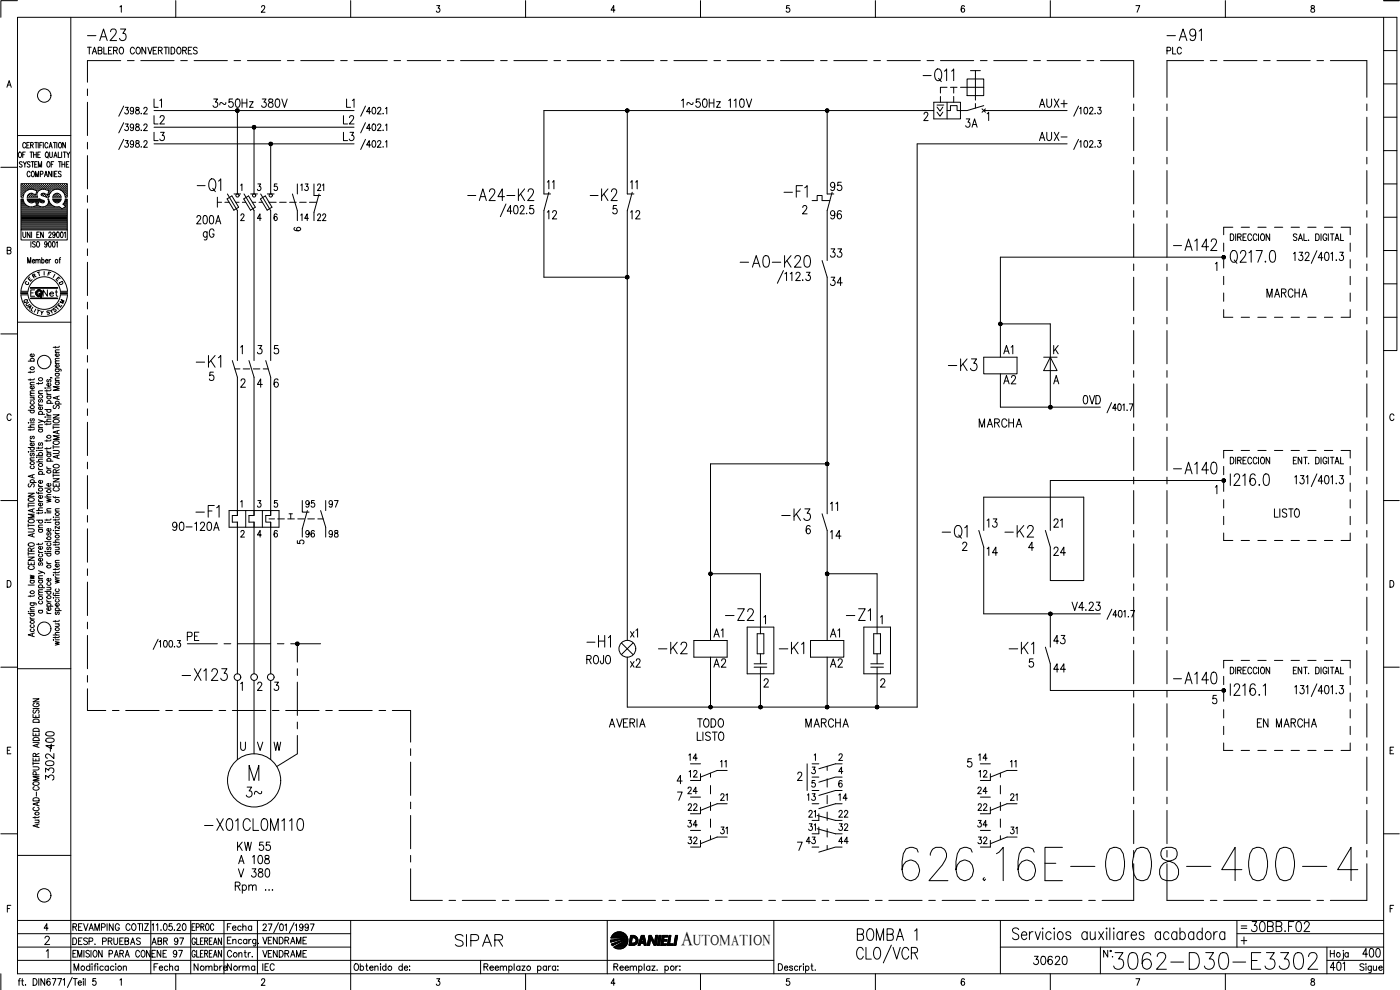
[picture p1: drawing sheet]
<svg xmlns="http://www.w3.org/2000/svg" width="420mm" height="297mm" viewBox="0 0 420 297" stroke-linecap="round" stroke-linejoin="round" font-family="sans-serif">
<defs><g id="words">
<text font-size="15" x="269.5" y="265.3">626.16E-008-400-4</text>
<text font-size="8.8" x="333" y="292.1">3062-D30-E3302</text>
<g font-size="7.5">
<text x="275.9" y="25.8">-Q11</text>
<text x="57.9" y="58.9">-Q1</text>
<text x="281.5" y="162.6">-Q1</text>
</g>
<g font-size="7.1">
<text x="25" y="13.4">-A23</text>
<text x="348.9" y="13.4">-A91</text>
<text x="139" y="61.4">-A24-K2</text>
<text x="176" y="61.4">-K2</text>
<text x="233.9" y="60.3">-F1</text>
<text x="59.6" y="73.4">gG</text>
<text x="351" y="76.6">-A142</text>
<text x="220.8" y="81.5">-A0-K20</text>
<text x="367.9" y="80.1">Q217.0</text>
<text x="57.5" y="111.5">-K1</text>
<text x="283.3" y="112.5">-K3</text>
<text x="351" y="143.6">-A140</text>
<text x="57.5" y="156.3">-F1</text>
<text x="233.5" y="157.3">-K3</text>
<text x="300.2" y="162.3">-K2</text>
<text x="216.6" y="187.3">-Z2</text>
<text x="252.9" y="187.3">-Z1</text>
<text x="175" y="195.4">-H1</text>
<text x="196.5" y="197.6">-K2</text>
<text x="232.5" y="197.6">-K1</text>
<text x="301.6" y="197.6">-K1</text>
<text x="53.3" y="205.3">-X123</text>
<text x="351" y="206.4">-A140</text>
<text x="60.3" y="250.5">-X01CL0M110</text>
<text x="135.5" y="285">SIPAR</text>
<text x="256.1" y="283.3">BOMBA 1</text>
</g>
<text font-size="6.6" x="374.3" y="280.8">30BB.F02</text>
<g font-size="6.2">
<text x="248" y="58.6">95</text>
<text x="72.7" y="240.2">3~</text>
<text x="407.8" y="288.6">400</text>
</g>
<text font-size="5.9" x="204.4" y="283.7">A</text>
<g font-size="5.7">
<text x="62.8" y="33.5">3~50Hz 380V</text>
<text x="102.7" y="33.5">L1</text>
<text x="203.2" y="33.5">1~50Hz 110V</text>
<text x="310.8" y="33.5">AUX+</text>
<text x="45.2" y="38.5">L2</text>
<text x="102" y="38.5">L2</text>
<text x="288.6" y="39.5">3A</text>
<text x="45.2" y="43.4">L3</text>
<text x="102" y="43.4">L3</text>
<text x="310.8" y="43.4">AUX-</text>
<text x="57.9" y="68.4">200A</text>
<text x="163" y="67">12</text>
<text x="188" y="67">12</text>
<text x="248" y="67">96</text>
<text x="248" y="78.3">33</text>
<text x="248" y="86.8">34</text>
<text x="378.9" y="90.3">MARCHA</text>
<text x="299.9" y="107.2">A1</text>
<text x="299.9" y="116.4">A2</text>
<text x="323.8" y="122.4">0VD</text>
<text x="292.8" y="129.5">MARCHA</text>
<text x="50.4" y="160.5">90-120A</text>
<text x="294.9" y="159.5">13</text>
<text x="315" y="159.5">21</text>
<text x="248" y="163">14</text>
<text x="294.9" y="167.9">14</text>
<text x="315" y="167.9">24</text>
<text x="320.7" y="184.5">V4.23</text>
<text x="55" y="193.3">PE</text>
<text x="213.1" y="192.3">A1</text>
<text x="248" y="192.3">A1</text>
<text x="315" y="194.4">43</text>
<text x="175" y="200.4">ROJO</text>
<text x="188" y="201.4">x2</text>
<text x="213.1" y="201.4">A2</text>
<text x="248" y="201.4">A2</text>
<text x="315" y="202.8">44</text>
<text x="181.7" y="219.4">AVERIA</text>
<text x="208.1" y="219.4">TODO</text>
<text x="240.6" y="219.4">MARCHA</text>
<text x="376.1" y="219.4">EN MARCHA</text>
<text x="17.3" y="225.8" transform="rotate(-90 17.3 225.8)">400</text>
<text x="16.9" y="235.3" transform="rotate(-90 16.9 235.3)">3302-</text>
<text x="70.2" y="256.5">KW 55</text>
<text x="70.6" y="260.3">A 108</text>
<text x="70.2" y="264.2">V 380</text>
<text x="309" y="290.7">30620</text>
<text x="397.9" y="292.5">401</text>
</g>
<g font-size="5.3">
<text x="49.4" y="33.5" transform="rotate(-90 49.4 33.5)">L1</text>
<text x="88.9" y="58.6">13</text>
<text x="167.2" y="57.9" transform="rotate(-90 167.2 57.9)">11</text>
<text x="192.3" y="57.9" transform="rotate(-90 192.3 57.9)">11</text>
<text x="88.9" y="67.4">14</text>
<text x="94.2" y="67.4">22</text>
<text x="90.7" y="153.5">95</text>
<text x="97.4" y="153.5">97</text>
<text x="252.2" y="154.5" transform="rotate(-90 252.2 154.5)">11</text>
<text x="192.3" y="192.3" transform="rotate(-90 192.3 192.3)">x1</text>
<text x="205.3" y="239.5">24</text>
<text x="292.1" y="239.5">24</text>
<text x="205.3" y="244.5">22</text>
<text x="292.1" y="244.5">22</text>
<text x="205.3" y="249.4">34</text>
<text x="214.8" y="251.5">31</text>
<text x="245.5" y="250.5" transform="rotate(-90 245.5 250.5)">31</text>
<text x="250.5" y="250.5">32</text>
<text x="292.1" y="249.4">34</text>
<text x="302" y="251.5">31</text>
<text x="205.3" y="254.4">32</text>
<text x="240.6" y="254.4">43</text>
<text x="250.5" y="254.4">44</text>
<text x="292.1" y="254.4">32</text>
<text x="67" y="280.5">Fecha</text>
<text x="44.4" y="284.7">ABR 97</text>
<text x="57.1" y="292.5">Nombre</text>
<text x="67" y="292.5">Norma</text>
</g>
<g font-size="4.9">
<text x="348.9" y="17.3">PLC</text>
<text x="284" y="36" transform="rotate(-90 284 36)">I&gt;&gt;</text>
<text x="98.1" y="58.6" transform="rotate(-90 98.1 58.6)">21</text>
<text x="11.6" y="90">Net</text>
<text x="90.7" y="162.3">96</text>
<text x="97.4" y="162.3">98</text>
<text x="205.3" y="229.3">14</text>
<text x="218.7" y="231.4" transform="rotate(-90 218.7 231.4)">11</text>
<text x="292.5" y="229.3">14</text>
<text x="305.9" y="231.4" transform="rotate(-90 305.9 231.4)">11</text>
<text x="205.7" y="234.2">12</text>
<text x="292.5" y="234.2">12</text>
<text x="214.8" y="241.3">21</text>
<text x="240.9" y="241.3">13</text>
<text x="250.5" y="241.3">14</text>
<text x="302" y="241.3">21</text>
<text x="241.3" y="246.2">21</text>
<text x="250.5" y="246.2">22</text>
<text x="77.6" y="284.3">VENDRAME</text>
</g>
<g font-size="4.4">
<text x="7.1" y="85.7">E</text>
<text x="15.5" y="85.7">E</text>
<text x="208" y="283.7">UTOMATION</text>
</g>
<g font-size="4">
<text x="87.1" y="70.6">6</text>
<text x="8.5" y="84.7">R</text>
<text x="6" y="92.1">Q</text>
<text x="7.1" y="93.8">A</text>
<text x="12.7" y="95.6">S</text>
<text x="87.8" y="164.4">5</text>
</g>
<g font-size="3.5">
<text x="6.3" y="86.4">C</text>
<text x="16.6" y="86.4">D</text>
<text x="15.2" y="93.8">T</text>
<text x="371.1" y="279.8">=</text>
</g>
</g></defs>
<!-- layer: DCA_A3E2|CART -->
<g fill="none" stroke="#000" stroke-width=".3">
<path d="M5.2 5.2h410v287h-410zM5.2 .2h-4.9v5M21.3 5.2v287M36 2.1l.4-.4v2M52.7 .2v5M78.5 2.1l.2-.3 .5-.1 .3 .6-1.1 1.4h1.1M105.2 .2v5M131.1 1.7h.9l-.5 .7a.6 .6 0 0 1 .5 1 .6 .6 0 0 1-1.1-.1M157.7 .2v5M184.6 3h-1.2l.8-1.3v2M210.2 .2v5M236.9 1.7h-.8l-.1 .8a.63 .63 0 0 1 .9 0 .63 .63 0 0 1-.1 1 .63 .63 0 0 1-.9-.2"/>
<path d="M262.7 .2v5M289.4 2l-.3-.3a1.12 1.12 0 0 0-.1 2 .57 .57 0 0 0 .5-.9 .57 .57 0 0 0-1-.1v.3M315.2 .2v5M340.9 1.7h1.2l-.9 2M367.7 .2v5M393.6 1.8v.6a.72 .72 0 0 1 .8 .4 .72 .72 0 0 1-.3 .9 .64 .64 0 0 1-.7-.7 .64 .64 0 0 1 .8-.6l.3-.3-.1-.3zM415.2 5.2h4v100h-4M415.2 .2h4.7M415.2 15.2h4M2.1 26.2l.7-2 .6 2M2.3 25.5h.8M415.2 35.2h4"/>
<path d="M415.2 25.2h4M.3 50.2h4.9M5.2 40.7h16.1M5.8 45.7l.1-.1a.86 .86 0 0 1 .6 .8 .86 .86 0 0 1-.6 .9 1.09 1.09 0 0 1-.1-1.6zM6.4 57h.1M6.4 56.4h.1M6.4 55.7h.1M6.4 57.6h.1M6.4 58.3h.1M6.4 58.9h.1M6.4 59.8h.4M6.6 57.3h.1"/>
<path d="M6.6 56.7h.1M6.6 56h.1M6.6 55.4h.1M6.6 57.9h.1M6.6 58.6h.1M6.6 48.8l-.3-.3-.5 .3 .1 .3 .6 .4 .1 .4-.3 .3-.5-.3M6.7 55.4v.1M6.7 56v.1M6.7 56.6v.2M6.7 57.3v.1M6.7 57.9v.1M6.7 58.5v.2"/>
<path d="M6.8 46.4h.5M6.9 59.7h-.6v9.3h13.9v-9.3h-.6l-.7 1.6M6.9 57h.2M6.9 56.4h.2M6.9 55.7h.2M6.9 57.6h.2M6.9 58.3h.1M7 59.7l.1 .8M7 48.5l.5 .8 .4-.8M7 55.7v.1M7 56.3v.2M7 56.9v.2"/>
<path d="M7 57.6v.1M7 58.2v.2M7.1 58.4l-.1 .8M7.2 57.3h.2M7.2 56.7l.1 .1M7.2 56h.2M7.2 55.4l.1 .1M7.3 56v.1M7.3 57.3v.1M7.5 49.3v.9M7.5 57h.2M7.5 56.4h.2"/>
<path d="M7.5 55.7h.2M7.6 45.6h-.8v1.7M7.6 55.7v.1M7.6 56.3v.2M7.6 56.9v.2M7.7 43.2a.46 .46 0 0 0-.6-.5 .46 .46 0 0 0-.3 .7v.4a.47 .47 0 0 0 .3 .6 .47 .47 0 0 0 .6-.4M7.9 56.7h.1M7.9 56h.1M7.9 55.4h.1M8 55.4v.1M8 56v.1M8 56.6v.2"/>
<path d="M8 43.5h.5M8.1 59.2h3.2M8.1 59.7h3.8M8.2 57h.1M8.2 56.4h.1M8.2 55.7h.1M8.2 59.7l.6 1 1 .1M8.3 55.7v.1M8.3 56.3v.2M8.3 56.9v.1M8.3 58.9l-.1 .3M8.3 58.9h.1"/>
<path d="M8.3 59.8h3.6M8.5 56.7l.1 .1M8.5 56h.1M8.5 55.4l.1 .1M8.5 58.6h.1M8.6 56v.1M8.6 58.5v.2M8.8 42.7h-.8v1.7h.8M8.8 56.4h.2M8.8 55.7h.2M8.8 58.9h.2M8.9 55.7v.1"/>
<path d="M8.9 56.3v.2M8.9 58.8v.2M9 58.3l-.1 .1M9 48.8l-.3-.3-.5 .3 .1 .3 .6 .4 .1 .4-.3 .3-.5-.3M9 51.8a.46 .46 0 0 0-.6-.4 .46 .46 0 0 0-.3 .6v.4a.46 .46 0 0 0 .4 .6 .46 .46 0 0 0 .5-.4M9 45.6h.8M9.1 56.7h.2M9.1 56h.2M9.1 55.4h.2M9.1 58.6h.2M9.2 43.5h.7v-.6l-.7-.2v1.7M9.2 55.4v.1"/>
<path d="M9.2 56v.1M9.2 56.6v.1M9.2 58.5v.2M9.4 48.5h.8M9.4 45.6v1.7M9.4 56.4h.2M9.4 55.7h.2M9.4 58.3h.2M9.4 58.9h.2M9.5 55.7v.1M9.5 56.3v.2M9.5 58.2v.2"/>
<path d="M9.5 58.8v.2M9.6 43.5l.4 .9M9.6 51.5l.1-.1a.82 .82 0 0 1 .7 .8 .82 .82 0 0 1-.8 .8l-.2-.6zM9.8 58l-.9 .1-.7 .7M9.8 48.5v1.7M9.8 56.7h.1M9.8 56h.1M9.8 55.4h.1M9.8 58.6h.1M9.9 55.4v.1M9.9 56v.1M9.9 56.6v.2"/>
<path d="M9.9 58.5v.2M10.1 46.4h.8M10.1 45.6v1.7M10.1 56.4h.1M10.1 55.7h.1M10.1 58.9h.1M10.1 56.9l1 .3-.4 1.2-1-.3M10.2 56.9a2.52 2.52 0 0 0-3.1 1.5M10.2 55.7v.1M10.2 56.3v.2M10.2 58.3v.1M10.2 58.8v.2"/>
<path d="M10.4 42.7h.8M10.4 49.3h.5M10.4 56.7l.1 .1M10.4 56h.1M10.4 55.4l.1 .1M10.4 58.6h.1M10.5 56v.1M10.5 58.5v.2M10.7 53v-1.6l.4 1.6 .5-1.6v1.6M10.7 57h.2M10.7 56.4h.2M10.7 55.7h.2"/>
<path d="M10.7 58.9h.2M10.8 55.7v.1M10.8 56.3v.2M10.8 56.9v.2M10.8 58.8v.2M10.8 42.7v1.7M10.8 58.3h.1M10.9 45.6v1.7M11 56.7h.2M11 56h.2M11 55.4h.2M11.1 57.3h.1"/>
<path d="M11.1 55.4v.1M11.1 56v.1M11.1 56.6v.2M11.2 48.5h-.8v1.7h.8M11.3 46.4h.5M11.3 57h.2M11.3 56.4h.2M11.3 55.7h.2M11.4 55.7v.1M11.4 56.3v.2M11.4 56.9v.2M11.5 42.7v1.7"/>
<path d="M11.5 50.2v-1.7l.5 1.7 .5-1.7v1.7M11.7 56.7l.1 .1M11.7 56h.1M11.7 55.4l.1 .1M11.8 56v.1M11.8 57.1a1.46 1.46 0 0 0-.5 2M11.9 59.7l1.2 .4M11.9 43.5h.5M12 56.4h.1M12 55.7h.1M12.1 55.7v.1M12.1 56.3v.2"/>
<path d="M12.1 45.6h-.8v1.7h.8M12.1 52.3l.8-.2-.1-.6-.7-.1v1.6M12.3 56.7h.1M12.3 56h.1M12.3 55.4h.1M12.4 55.4v.1M12.4 56v.1M12.4 56.6v.2M12.4 58.2l.1 .4M12.6 58.1l-.2 .1M12.6 56.4h.2M12.6 55.7h.2"/>
<path d="M12.6 58.3h.2M12.7 42.7h-.8v1.7M12.7 55.7v.1M12.7 56.3v.2M12.7 58.2v.2M13 56.7h.1M13 56h.1M13 55.4v.1M13 58.6h.1M13 42.7v1.7M13 56.8l.8 .1M13 56.8l-1.2 .3"/>
<path d="M13 56v.1M13 58.5v.2M13.3 56.4h.1M13.3 55.7h.1M13.3 58.3h.1M13.3 53l.5-1.6 .5 1.6M13.3 55.7v.1M13.3 56.3v.2M13.3 58.2v.2M13.4 58l-.8 .1M13.5 52.5h.6M13.6 56.7h.1"/>
<path d="M13.6 56h.1M13.6 55.4h.1M13.6 58.6h.1M13.7 55.4v.1M13.7 56v.1M13.7 56.6v.2M13.7 58.5v.2M13.8 56.9l.9 .3-.4 1.2-.9-.3M13.8 45.7l.1-.1a.86 .86 0 0 1 .6 .8 .86 .86 0 0 1-.6 .9 1.14 1.14 0 0 1-.1-1.6zM13.9 56.4h.2M13.9 55.7h.2M13.9 58.9h.2"/>
<path d="M14 55.7v.1M14 56.3v.2M14 58.8v.2M14.1 47l.4 .4M14.2 56.7l.1 .1M14.2 56h.2M14.2 55.4l.1 .1M14.2 58.6h.2M14.3 48.6l.1-.1a.86 .86 0 0 1 .6 .8 .86 .86 0 0 1-.6 .9 1.07 1.07 0 0 1-.1-1.6zM14.3 56v.1M14.3 58.5v.2M14.4 43.2a.46 .46 0 0 0-.6-.4 .46 .46 0 0 0-.3 .6l.2 .9 .4 .1 .3-.4"/>
<path d="M14.5 58.9h.1M14.5 57h.2M14.5 56.4h.2M14.5 55.7h.2M14.5 58.3h.2M14.6 55.7v.1M14.6 56.3v.2M14.6 56.9v.2M14.6 58.2v.2M14.6 57.6h.1M14.7 44.4l.5-1.7 .5 1.7M14.8 58.4l-.2 .8h-.7l-1.5-.5"/>
<path d="M14.9 57.3h.1M14.9 56.7h.1M14.9 56h.1M14.9 55.4h.1M14.9 57.9h.1M14.9 45.6v1.5l.3 .2 .5-.2v-1.5M14.9 43.8h.6M14.9 55.4v.1M14.9 56v.1M14.9 56.6v.2M14.9 57.3v.1M15.2 57h.1"/>
<path d="M15.2 56.4h.1M15.2 55.7h.1M15.2 55.7v.1M15.2 56.3v.2M15.2 56.9v.2M15.4 49.3h.4M15.5 51.4v1.6l-.9-1.6v1.6M15.5 56.7l.1 .1M15.5 56h.1M15.5 55.4l.1 .1M15.6 56v.1M15.8 56.4h.2"/>
<path d="M15.8 55.7h.2M15.9 55.7v.1M15.9 56.3v.2M15.9 56.9l-.1 .1M15.9 51.4v1.6M15.9 58.8a1.23 1.23 0 0 1 1.2-.8 1.23 1.23 0 0 1 1.2 .8M15.9 58.9v.3h2.4M16 59.8h2.2M16 42.7h.8M16.1 48.5h-.7v1.7M16.1 56.7h.2M16.1 56h.2"/>
<path d="M16.1 55.4h.2M16.2 47.3l.4-1.7 .5 1.7M16.2 55.4v.1M16.2 56v.1M16.2 56.6v.2M16.3 58.6l-.1 .1M16.4 46.7h.5M16.4 52.2h.4M16.4 42.7v1.7M16.4 56.4h.2M16.4 55.7h.2M16.4 58.9h.2"/>
<path d="M16.5 55.7v.1M16.5 56.3v.2M16.5 58.3v.1M16.5 58.8v.2M16.6 58.3h.1M16.8 55.4v.1M16.8 56.7h.1M16.8 56h.1M16.8 58.6h.1M16.8 56v.1M16.8 58.5v.2M17.1 42.7v1.7"/>
<path d="M17.1 56.4h.1M17.1 55.7h.1M17.1 58.3h.1M17.1 58.9h.1M17.1 51.4h-.7v1.6h.7M17.1 55.7v.1M17.1 56.3v.2M17.1 58.2v.2M17.1 58.8v.2M17.4 56.7h.1M17.4 56h.1M17.4 55.4h.1"/>
<path d="M17.4 58.6h.1M17.5 45.6v1.7h.7M17.5 55.4v.1M17.5 56v.1M17.5 56.6v.1M17.5 58.5v.2M17.5 48.5h.9M17.7 56.4h.2M17.7 55.7h.2M17.7 58.9h.2M17.8 42.8l.1-.1a.86 .86 0 0 1 .6 .9 .86 .86 0 0 1-.6 .8 1.09 1.09 0 0 1-.1-1.6zM17.8 55.7v.1"/>
<path d="M17.8 56.3v.2M17.8 58.8v.2M17.9 48.5v1.7M18 56.7h.2M18 56h.2M18 55.4h.2M18.1 55.4v.1M18.1 56v.1M18.1 56.6v.2M18.3 58.9l.1 .3M18.3 59.7h-2.4a1.24 1.24 0 0 0 1 1.1 1.24 1.24 0 0 0 1.4-.8M18.3 51.6a.41 .41 0 0 0-.6-.2 .41 .41 0 0 0 0 .7l.4 .2a.44 .44 0 0 1 .2 .6 .44 .44 0 0 1-.7 .1l-.1-.2"/>
<path d="M18.3 57h.2M18.3 56.4h.2M18.3 55.7h.2M18.4 59.7l-.1 .3M18.4 55.7v.1M18.4 56.3v.2M18.4 56.9v.2M18.5 45.6v1.7M18.6 49.3h.8M18.6 48.5v1.7M18.7 56.7h.1M18.7 56h.1"/>
<path d="M18.7 55.4h.1M18.8 57.3h.1M18.8 55.4v.1M18.8 56v.1M18.8 56.6v.2M18.9 57.5a2.44 2.44 0 0 0-4.1 .9M18.9 57.5l.5 .9M19 45.6h.8M19 57h.1M19 56.4h.1M19 55.7h.1M19 57.6h.1"/>
<path d="M19 55.7v.1M19 56.3v.2M19 56.9v.2M19.3 57.3h.1M19.3 56.7h.1M19.3 56h.1M19.3 55.4h.1M19.3 57.9h.1M19.4 45.6v1.7M19.4 55.4v.1M19.4 56v.1M19.4 56.6v.2"/>
<path d="M19.4 57.3v.1M19.4 57.9v.1M19.4 58.4l.2 .8h.6v-4.1h-13.9v4.1h.6M19.4 48.5v1.7M19.6 57h.2M19.6 56.4h.2M19.6 55.7h.2M19.6 57.6h.2M19.6 58.3h.2M19.6 42.7v1.7l-.8-1.7v1.7M19.6 58.9h.2M19.7 55.7v.1"/>
<path d="M19.7 56.3v.2M19.7 56.9v.2M19.7 57.6v.1M19.7 58.2v.2M19.7 58.8v.2M19.7 59.8h.4M19.9 49.3h.5M19.9 57.3h.2M19.9 56.7l.1 .1M19.9 56h.2M19.9 55.4l.1 .1M19.9 57.9l.1 .1"/>
<path d="M19.9 58.6h.2M20 45.6l.5 .8 .5-.8M20 56v.1M20 57.3v.1M20 58.5v.2M20.5 46.4v.9M20.7 48.5h-.8v1.7h.8M415.2 55.2h4M415.2 45.2h4M2.2 75.1l.9-.1 .1-.6-1-.2v2l.9-.1 .2-.6-.4-.4M6.3 69v3h13.9v-3M6.4 64.6h13.7"/>
<path d="M6.4 64.3h13.7M6.4 64h13.7M6.4 63.7h13.7M6.4 63.4h13.7M6.4 63h13.7M6.4 62.7h12.1M6.4 62.4h11.7M6.4 62.1h2.3M6.4 61.8h1.6M6.4 61.5h1.2M6.4 61.1h.9M6.4 60.8h.7"/>
<path d="M6.4 60.5h.6M6.4 60.2h.5M6.4 64.9h13.7M6.4 65.3h13.7M6.4 65.6h13.7M6.4 65.9h13.7M6.4 66.2h13.7M6.4 66.5h13.7M6.4 66.8h13.7M6.4 67.2h13.7M6.4 67.5h13.7M6.4 67.8h13.7"/>
<path d="M6.4 68.1h13.7M6.4 68.4h13.7M6.4 68.7h13.7M6.9 69.6v1.2l.3 .5 .5-.3v-1.4M7.1 60.5l.2 .4a2.5 2.5 0 0 0 2.9 1.1l.8-.3-.3-1.2-1 .3M8.3 78.9v-1.6l.5 1.6 .4-1.6v1.6M8.4 60.2h4.5M8.7 60.5h1.7M9 69.6v1.7l-.8-1.7v1.7M9.3 72.5v1.7M9.5 69.6v1.7M9.7 78.3h.7l-.1-.4a.48 .48 0 0 0-.6 .5 .48 .48 0 0 0 .6 .5l.1-.2"/>
<path d="M10.1 62.1h2.1M10.6 72.7l-.3-.2-.5 .2v.4l.6 .2a.44 .44 0 0 1 .1 .7 .44 .44 0 0 1-.6 .1l-.1-.2M10.8 78.1l.2-.3 .3 .1 .1 1M10.8 77.8v1.1M10.8 60.5h.7M10.9 60.8h.5M11 61.1h.3M11 61.8h.3M11 61.5h.3M11 70.4h.5M11.2 72.5h.1a.86 .86 0 0 1 .6 .8 .86 .86 0 0 1-.6 .9 1.13 1.13 0 0 1-.1-1.7zM11.4 78.1l.3-.3 .3 .1 .1 1"/>
<path d="M11.8 69.6h-.8v1.7h.8M11.9 60.5h1.3M12.5 60.8l-.9-.3-.3 1.2 1.8 .4M12.5 78l.2-.1a.48 .48 0 0 1 .6 .5 .48 .48 0 0 1-.6 .5l-.2-.2M12.5 77.3v1.6M12.5 60.8l.4 .1M13 69.6v1.7l-.8-1.7v1.7M13.1 60.1l.2 .4-.3 .3M13.5 62.1h2.9M13.6 78.3h.8l-.2-.4a.48 .48 0 0 0-.6 .5 .48 .48 0 0 0 .6 .5l.2-.2M14.1 61.8h1.6M14.1 73.1l-.2 .3a.42 .42 0 0 1-.5-.4 .42 .42 0 0 1 .7-.3v.7l-.2 .7-.3 .1-.2-.3"/>
<path d="M14.4 61.5h.9M14.5 61.1h.5M14.6 60.8h.2M14.6 70a.36 .36 0 0 1 .5-.4 .36 .36 0 0 1 .2 .6l-.7 1.1h.8M14.6 60.5h.1M14.7 72.5h.3a1.04 1.04 0 0 1-.1 1.7l-.4-.8zM14.7 77.8v1.1M15.2 77.8l-.5 .5M15.9 72.5h.3a1.01 1.01 0 0 1-.1 1.7l-.4-.8zM16.1 60.2h2M16.4 60.5h1.4M16.6 70.2l-.2 .4a.42 .42 0 0 1-.6-.5 .42 .42 0 0 1 .7-.3l-.1 1.4-.3 .1-.3-.3"/>
<path d="M16.9 72.8l.3-.3v1.7M17.1 69.7l.3-.1a1.04 1.04 0 0 1-.1 1.7l-.4-.7zM17.7 62l.9 .6 1-.6M17.7 62a2.56 2.56 0 0 1-3.1-2.3h-.2a1.59 1.59 0 0 1-1.3 2.3M17.7 77.8h.4M18.2 77.3l-.3 .3v1.3M18.3 69.7l.3-.1a1.01 1.01 0 0 1-.1 1.7l-.4-.7zM18.6 62.7h1.5M18.9 61.3l.8 .7M19.1 61.1h1M19.2 62.4h.9M19.2 61.5h.9"/>
<path d="M19.3 69.9l.3-.3v1.7M19.3 60.8h.8M19.5 61.8h.6M19.5 60.5h.6M19.6 60.2h.5M19.8 62.1h.3M415.2 75.2h4M415.2 65.2h4M5.2 96.7h16.1M6.3 87.4a7 7 0 0 1 7-6.5 7 7 0 0 1 7 6.5M6.3 88.5a7 7 0 0 0 7 6.4 7 7 0 0 0 7-6.4h-2.2M8.4 87.4a4.9 4.9 0 0 1 4.9-4.4 4.9 4.9 0 0 1 4.8 4.4"/>
<path d="M8.4 88.5a4.9 4.9 0 0 0 4.9 4.3 4.9 4.9 0 0 0 4.8-4.3M9.2 86.3h8.1v.2h-8.1M9.2 89.4h8.1v.2h-8.1zM9.3 86.4h7.9M9.3 89.5h7.9M10.4 87h-1.2v1.9M11.2 93l.7 .2M13.3 81.5v1M18.1 87.9h2.1v.1h-2.1zM18.2 88h2M415.2 95.2h4M415.2 85.2h4"/>
<path d="M.3 100.2h4.9M8.5 108.4h1.8M9.1 111.4v.5M9.1 113.7v.5M9.1 119.3h1.2M9.1 118.8h1.2M9.1 115.5h1.2M9.4 108.4l-.3-.2a.52 .52 0 0 1 .6-.7 .52 .52 0 0 1 .3 .9M9.9 119.3l.4 .4-.1 .3h-1.1M10 115.9l.2 .1a.53 .53 0 0 1-.5 .7 .53 .53 0 0 1-.5-.8h.4v.8M10 106.2l.2 .2a.53 .53 0 0 1-.5 .7 .53 .53 0 0 1-.5-.8l.4-.1v.8M10.3 118l-1.2 .1v.3l.3 .4"/>
<path d="M10.3 117.2l-1.2 .1v.4l.3 .3M10.3 114.7l-1.2 .1v.3l.3 .4M10.3 113.6l-.1 .3h-1.7M10.3 111.4l-.4 .3h-1.4M11.6 114.8v.5M11.6 118.1h1.2M11.9 119.9l-.3 .3v.4h.4l.3-.6 .2-.1 .3 .3-.3 .5M12.8 117.2l-1.2 .1v.4l.3 .4M12.8 114.7l-.4 .4h-1.4M13.5 116.4h.1zM14.1 117.8l.5 .5M14.1 117v.5"/>
<path d="M14.1 118.9h1.2M14.1 118.3h1.2M14.1 116.4h1.2M14.4 118.9l-.2 .1a.52 .52 0 0 0 .5 .7 .52 .52 0 0 0 .3-.8M14.4 113.9l-.3 .3 .1 .4h.3l.3-.7h.2l.3 .3-.3 .4M15 115a.5 .5 0 0 1 .1 .7 .5 .5 0 0 1-.7 .1 .5 .5 0 0 1-.1-.7l.3-.1v.9M15.2 113.3l.4 .1M15.3 116.9l-.4 .3h-1.4M16.6 110.7l1.6 .1 .1 .6M16.6 104v.4M16.6 114.6h1.2M16.6 114.2h1.2"/>
<path d="M16.6 112h1.2M16.6 109h1.2M16.6 105.7h1.2M16.8 114.6l-.1 .2a.51 .51 0 0 0 .6 .7 .51 .51 0 0 0 .2-.9M16.8 112a.55 .55 0 0 0 .3 1 .55 .55 0 0 0 .7-.7l-.3-.3M16.8 110.7l-.1 .2a.53 .53 0 0 0 .5 .6 .53 .53 0 0 0 .5-.6l-.2-.2M17.2 119v.7M17.5 109.4l.2 .2a.52 .52 0 0 1-.5 .7 .52 .52 0 0 1-.4-.8l.3-.1v.9M17.5 106.2l.2 .1a.52 .52 0 0 1-.5 .7 .52 .52 0 0 1-.4-.8h.3v.8M17.8 118.8l-1.8 .6 1.8 .5M17.8 116h-1.8l1.8 .6-1.8 .5h1.8M17.8 113.4l-1.1 .1-.1 .3 .3 .4"/>
<path d="M17.8 108.3h-1.1l-.1 .4 .3 .3M17.8 107.5l-1.1 .1-.1 .3 .3 .4M17.8 105l-1.1 .1-.1 .3 .3 .3M17.8 103.9l-.1 .3h-1.7M3.3 124.7a.63 .63 0 0 0-.7-.5 .63 .63 0 0 0-.5 .8v.4a.63 .63 0 0 0 .5 .8 .63 .63 0 0 0 .7-.5M8.5 135.5h.1zM8.5 126.9h.1zM8.5 128.2h1.8M8.5 134.3h1.8M8.5 123.1h1.8M9.1 132v.3l.5 .2M9.1 128.7v.5"/>
<path d="M9.1 138.1h1.2M9.1 135.5h1.2M9.1 132.5h1.2M9.1 126.9h1.2M9.4 139.8l-.3 .1a.55 .55 0 0 0 .6 .7 .55 .55 0 0 0 .5-.7l-.2-.1M9.4 136l-.3 .3v.4h.4l.3-.6 .2-.1 .3 .3-.3 .5M9.4 134.3l-.3 .1a.55 .55 0 0 0 .6 .7 .55 .55 0 0 0 .5-.7l-.2-.1M9.4 130.9l-.3 .3v.4h.4l.3-.6 .2-.1 .3 .3-.3 .4M9.4 125.6l-.3 .3v.4h.4l.3-.6 .2-.1 .3 .3-.3 .5M9.4 123.1l-.3 .1a.55 .55 0 0 0 .6 .7 .55 .55 0 0 0 .5-.7l-.2-.1M9.4 120.5l-.3 .1a.56 .56 0 0 0 .6 .7 .56 .56 0 0 0 .5-.7l-.2-.1M10 133l.2 .1a.52 .52 0 0 1-.5 .7 .52 .52 0 0 1-.5-.8h.4v.8"/>
<path d="M10.3 137.4h-1.2v.3l.3 .4M10.3 128.6l-.4 .4h-1.4M10.3 127.5h-1.2v.4l.3 .3M11 137.1h.1zM11 135.2h.1zM11 138.6h1.8M11 136.6h1.8M11.6 125.9l1.2 .5-1.2 .4M11.6 121.1v.3l.5 .2M11.6 134.1v.5M11.6 137.1h1.2M11.6 135.2h1.2"/>
<path d="M11.6 128.8h1.2M11.6 128.3h1.2M11.6 124.3h1.8M11.6 121.6h1.2M11.9 136.6l-.3-.1a.54 .54 0 0 1 .6-.8 .54 .54 0 0 1 .3 .9M11.9 132.8l-.3 .3v.5h.4l.3-.7 .2-.1 .3 .3-.3 .5M11.9 128.8l-.3 .1a.54 .54 0 0 0 .6 .8 .54 .54 0 0 0 .3-.9M11.9 124.3l-.3-.1a.54 .54 0 0 1 .6-.8 .54 .54 0 0 1 .3 .9M12.5 122.1a.51 .51 0 0 1 0 .7 .51 .51 0 0 1-.7 0 .51 .51 0 0 1 0-.7h.3v.8M12.8 137.8l-1.2 .1v.3l.3 .4M12.8 134.1l-.1 .3h-1.7M12.8 127.5h-1.2v.4l.3 .4"/>
<path d="M12.8 126.4l.5 .2 .1 .3M13.5 125.1h.1zM13.5 126.5h1.8M13.5 122.9h1.8M14.1 135.2l.5 .5M14.1 124.1l.5 .5M14.1 127v.5M14.1 132v.5M14.1 134.3v.5M14.1 138.4h1.8M14.1 136.2h1.2M14.1 135.7h1.2"/>
<path d="M14.1 125.1h1.2M14.1 124.6h1.2M14.1 121h1.8M14.4 138.4a.54 .54 0 0 1 0-.9 .54 .54 0 0 1 .8 .3l.1 .3-.3 .3M14.4 136.2l-.2 .1a.52 .52 0 0 0 .5 .8 .52 .52 0 0 0 .3-.9M14.4 122.9l-.2 .1a.52 .52 0 0 0 .5 .7 .52 .52 0 0 0 .3-.8M14.4 121l-.2-.1a.52 .52 0 0 1 .5-.7 .52 .52 0 0 1 .3 .8M15.3 134.3l-.4 .3h-1.4M15.3 131.9l-.4 .4h-1.4M15.3 126.9l-.1 .3-1.7 .1M15.3 125.8h-1.1l-.1 .4 .3 .3M16 135.2h1.5l.3 .3-.3 .5-1.5 .1"/>
<path d="M16 124.4h1.8l-1.8 1h1.8M16 128.2h1.8M16 127.7v1M16 133.6v1M16 134.1h1.8M16 127.5h1.8M16 139.6a.9 .9 0 0 1 1.1-.4 .9 .9 0 0 1 .6 1 .9 .9 0 0 1-1 .3 .9 .9 0 0 1-.7-.9zM16 132.5a.9 .9 0 0 1 1.1-.3 .9 .9 0 0 1 .6 .9 .9 .9 0 0 1-1 .3 .9 .9 0 0 1-.7-.9zM16 126.1a.9 .9 0 0 1 1.1-.4 .9 .9 0 0 1 .6 .9 .9 .9 0 0 1-1 .4 .9 .9 0 0 1-.7-.9zM16.2 121.7l-.2 .3 .2 .6 .4-.1 .3-.6a.48 .48 0 0 1 .7-.2 .48 .48 0 0 1 .1 .8l-.2 .1M16.6 121.2h1.8M16.8 121.2l-.1-.1a.52 .52 0 0 1 .5-.7 .52 .52 0 0 1 .3 .8"/>
<path d="M17.2 129.3v.7M17.2 136.7v.7M17.8 136.5l-1.8 .6 1.8 .5M17.8 130.8h-1.8l1.8 .5-1.8 .6h1.8M17.8 129.1l-1.8 .6 1.8 .5M418.3 124.7a.63 .63 0 0 0-.7-.5 .63 .63 0 0 0-.5 .8v.4a.63 .63 0 0 0 .5 .8 .63 .63 0 0 0 .7-.5M.3 150.2h4.9M8.5 158.7h1.3l.5 .4-.1 .3-.4 .2h-1.3M8.5 148h1.8l-1.8 .9h1.8M8.5 151.2v1M8.5 157.2v.9M8.5 157.6h1.8"/>
<path d="M8.5 151.8h1.8M8.5 151h1.8M8.6 156.1a.9 .9 0 0 1 1-.4 .9 .9 0 0 1 .6 .9 .9 .9 0 0 1-1 .4 .9 .9 0 0 1-.6-.9zM8.6 149.6a.9 .9 0 0 1 1-.3 .9 .9 0 0 1 .6 .8 .9 .9 0 0 1-1 .4 .9 .9 0 0 1-.6-.9zM8.7 145.1l-.2 .4 .2 .6 .4-.1 .7-.9 .5 .4-.3 .6M9.1 144.8h1.8M9.4 144.8l-.3-.2a.52 .52 0 0 1 .6-.7 .52 .52 0 0 1 .3 .9M9.7 142.6v.6M9.7 152.9v.6M10.3 154.3h-1.8l1.8 .5-1.8 .6h1.8M10.3 152.6l-1.8 .6 1.8 .5M10.3 142.4l-1.8 .5 1.8 .6"/>
<path d="M11 147.6v.3l1.8 .1M11 156.1h1.8M11 153.2h1.8M11.6 149.9v.4l.5 .2M11.6 145.4v.3l.5 .3M11.6 140.4v.3l.5 .2M11.6 147.7v.5M11.6 153.7v.5M11.6 158.9h1.2M11.6 158.4h1.2M11.6 150.5h1.2M11.6 146h1.2"/>
<path d="M11.6 142.3h1.8M11.6 140.9h1.2M11.9 158.9a.56 .56 0 0 0 .2 .9 .56 .56 0 0 0 .7-.6l-.3-.3M11.9 156.1l-.3 .1a.54 .54 0 0 0 .6 .8 .54 .54 0 0 0 .3-.9M11.9 142.3l-.3-.1a.54 .54 0 0 1 .6-.8 .54 .54 0 0 1 .3 .9M12.5 150.9a.51 .51 0 0 1 .1 .7 .51 .51 0 0 1-.7 .1 .51 .51 0 0 1-.1-.7l.3-.1v.9M12.5 148.7a.51 .51 0 0 1 .1 .7 .51 .51 0 0 1-.7 .1 .51 .51 0 0 1-.1-.8h.3v.8M12.5 144.1a.51 .51 0 0 1 .1 .7 .51 .51 0 0 1-.7 .1 .51 .51 0 0 1-.1-.7l.3-.1v.9M12.8 157.6h-1.2v.4l.3 .4M12.8 153.6l-.1 .3-1.7 .1M12.8 152.4h-1.2v.4l.3 .4M13.5 156.7h.1z"/>
<path d="M13.5 153.9h.1zM13.5 149.1h1.8M13.5 146.5h1.8M14.1 149.5l1.2 .3-1.2 .3 1.2 .3-1.2 .3M14.1 140.1l.1 .3 .4 .3M14.1 156.7h1.2M14.1 155.8v.4M14.1 153.9h1.2M14.1 153.4h1.2M14.1 140.7h1.2M14.4 159.8l-.3 .3 .3 .5 .4-.7h.4l.1 .4-.3 .3M15 158.6l.2 .1a.54 .54 0 0 1-.5 .7 .54 .54 0 0 1-.5-.7l.4-.1v.8"/>
<path d="M15 145.1l.2 .1a.54 .54 0 0 1-.5 .7 .54 .54 0 0 1-.5-.7l.4-.1v.8M15.3 155.7l-.4 .3h-1.4M15.3 152.6h-1.1l-.1 .4 .3 .4M15.3 148.4h-1.1l-.1 .4 .3 .3M16 159.2h.1zM16 148.9v.3l1.8 .1M16 145v.9h1.8v-.9M16 143.6h1.8l-1.8 1h1.8M16 142.6h1.8M16 142.1v1M16 155.2h.1M16.4 146.3l-.4 .4a.94 .94 0 0 0 .9 .7 .94 .94 0 0 0 .9-.7l-.4-.4"/>
<path d="M16.6 159.5l.1 .4 .4 .2M16.6 153.4h1.2M16.6 149v.5M16.6 155.7v.5M16.6 159.2h1.2M16.6 156.7h1.2M16.6 155.2h1.2M16.8 156.7l-.1 .1a.52 .52 0 0 0 .5 .7 .52 .52 0 0 0 .3-.8M16.8 141.8v-.8h-.7l-.1 .8h1.8M16.8 145.4v.5M17.8 157.9v.8l-1.2-.8v.8M17.8 155.6l-.4 .4h-1.4"/>
<path d="M17.8 152.6l-1.1 .1-.1 .3 .3 .4M17.8 140.9l-1 .5M415.2 150.2h4.7M2.2 174.2a1.01 1.01 0 0 1 1.1 1 1.01 1.01 0 0 1-1.1 1zM8.5 168.6v.8h1.8v-.8M8.5 167.2h1.8l-1.8 .9h1.8M8.5 175.5h1.8M8.5 166.1h1.8M8.5 165.7v.9M8.6 163.1a.9 .9 0 0 1 1-.3 .9 .9 0 0 1 .6 .9 1.05 1.05 0 0 1-1.7-.4zM8.9 169.8a.54 .54 0 0 0-.4 .7 .54 .54 0 0 0 .6 .4h.5a.54 .54 0 0 0 .7-.4 .54 .54 0 0 0-.4-.7M9.1 172.6l1.2 .3-1.2 .2 1.2 .3-1.2 .3"/>
<path d="M9.1 178.6v.5M9.1 174.1h1.2M9.4 174.1l-.3 .2a.52 .52 0 0 0 .6 .7 .52 .52 0 0 0 .3-.9M9.4 165.4l-.2-.8-.6-.1-.1 .9h1.8M9.4 168.9v.5M9.7 160.3v.6M10.3 178.5l-.4 .4h-1.4M10.3 160l-1.8 .6 1.8 .5M10.3 164.4l-.9 .5M11.6 171.2l1.2 .5-1.2 .4M11.6 165.2v.4l.5 .2M11.6 178.5h1.2"/>
<path d="M11.6 176.3h1.8M11.6 174.1h1.2M11.6 173.6h1.2M11.6 165.8h1.2M11.6 163v.5M11.9 176.3l-.3-.1a.54 .54 0 0 1 .6-.8 .54 .54 0 0 1 .3 .9M11.9 174.1l-.3 .1a.54 .54 0 0 0 .6 .8 .54 .54 0 0 0 .3-.9M11.9 168.9l-.3 .2v.5h.4l.3-.7h.2l.3 .2-.3 .5M11.9 166.2a.56 .56 0 0 0 .2 1 .56 .56 0 0 0 .7-.7l-.3-.3M12.5 167.5l.2 .2a.56 .56 0 0 1-.5 .7 .56 .56 0 0 1-.6-.7l.5-.2v.9M12.5 163.9a.51 .51 0 0 1 .1 .8 .51 .51 0 0 1-.7 0 .51 .51 0 0 1-.1-.7l.3-.1v.9M12.8 177.7l-1.2 .1v.4l.3 .3"/>
<path d="M12.8 176.9l-1.2 .1v.4l.3 .3M12.8 172.7l-1.2 .1v.4l.3 .4M12.8 171.7l.5 .2 .1 .3M12.8 162.9l-.4 .4h-1.4M13.5 165.5h.1zM13.5 177.4h1.8M13.5 166h1.8M13.5 162.5h1.8M14.1 180l.1 .4 .4 .2M14.1 168.6l.5 .5M14.1 176.2h1.2M14.1 169.1h1.2"/>
<path d="M14.1 165.5h1.2M14.4 177.4a.56 .56 0 0 0 .2 1 .56 .56 0 0 0 .7-.7l-.3-.3M14.4 174.8a.56 .56 0 0 0 .2 .9 .56 .56 0 0 0 .7-.6l-.3-.3M14.4 166l-.2 .1a.52 .52 0 0 0 .5 .8 .52 .52 0 0 0 .3-.9M14.4 164.2l-.3 .3 .3 .5 .4-.8h.4l.1 .5-.3 .3M14.4 162.9l-.2 .2a.52 .52 0 0 0 .5 .7 .52 .52 0 0 0 .3-.9M14.9 176.2l.4 .4-.1 .3-1.1 .1M15 173.6a.49 .49 0 0 1 0 .6 .49 .49 0 0 1-.6 .1 .49 .49 0 0 1-.1-.7h.3v.8M16 179.4h.1zM16 178.3l.3 .4h1.5M16 178h.1zM16 172.5h.1z"/>
<path d="M16 162.7h1.8M16.6 173.9l1.2 .2-1.2 .3 1.2 .3-1.2 .3M16.6 172.9l.1 .4 .4 .2M16.6 165.5h1.2M16.6 163.2v.4M16.6 170.6v.5M16.6 171.6v.4M16.6 178.4v.5M16.6 179.4h1.2M16.6 178h1.2M16.6 173.5h1.2M16.6 172.5h1.2"/>
<path d="M16.6 168.9h1.2M16.6 164.2h1.2M16.6 160.1h1.2M16.8 179.9l-.1 .1a.53 .53 0 0 0 .5 .7 .53 .53 0 0 0 .5-.7l-.2-.1M16.8 176.7l-.1 .1a.52 .52 0 0 0 .5 .7 .52 .52 0 0 0 .3-.8M16.8 165.5l-.1 .1a.53 .53 0 0 0 .5 .7 .53 .53 0 0 0 .5-.7l-.2-.1M17.4 164.2l.4 .3-.1 .4-1.1 .1M17.5 169.3l.2 .1a.52 .52 0 0 1-.5 .7 .52 .52 0 0 1-.4-.7l.3-.1v.8M17.8 171.5l-.1 .3h-1.7M17.8 170.5l-.1 .3h-1.7M17.8 168.1l-1.1 .1-.1 .3 .3 .4M17.8 163.1l-.4 .4h-1.4"/>
<path d="M17.8 162h-1.1l-.1 .4 .3 .3M417.2 174.2a1.01 1.01 0 0 1 1.1 1 1.01 1.01 0 0 1-1.1 1zM8.5 183.5h.1zM8.5 184.1h1.8M9.1 185.2v.3l.5 .2M9.1 180.9l1.6 .1 .1 .5M9.1 185.7h1.2M9.1 183.5h1.2M9.1 183h1.2M9.4 188.7l-.3 .1a.55 .55 0 0 0 .6 .7 .55 .55 0 0 0 .5-.7l-.2-.1M9.4 187.5l-.3 .1a.55 .55 0 0 0 .6 .7 .55 .55 0 0 0 .5-.7l-.2-.1M9.4 184.1l-.3 .1a.55 .55 0 0 0 .6 .7 .55 .55 0 0 0 .5-.7l-.2-.1"/>
<path d="M9.4 180.9l-.3 .1a.53 .53 0 0 0 .6 .7 .53 .53 0 0 0 .3-.8M9.7 190.1v.7M10.3 189.9l-1.8 .6 1.8 .5M10.3 182.2l-1.2 .1v.4l.3 .3M11.6 183.1h1.2M11.9 183.1a.56 .56 0 0 0 .2 1 .56 .56 0 0 0 .7-.7l-.3-.3M11.9 180.3l-.3 .2a.54 .54 0 0 0 .6 .7 .54 .54 0 0 0 .3-.9M14.1 183.5l.1 .4 .4 .2M14.1 184.1h1.2M14.1 181.9h1.8M14.1 180.6h1.2M14.4 181.9l-.2-.1a.52 .52 0 0 1 .5-.8 .52 .52 0 0 1 .3 .9"/>
<path d="M15 182.3l.2 .1a.54 .54 0 0 1-.5 .8 .54 .54 0 0 1-.5-.8l.4-.1v.9M16 192h.1zM16 190.5h1.8M16.6 192.5l1.2 .2-1.2 .3 1.2 .3-1.2 .3M16.6 192h1.2M16.6 186.2v.4M16.6 191v.5M16.6 187.2h1.2M16.6 183.2h1.8M16.8 183.6l-.2 .3 .2 .5 .5-.7h.4l.1 .4-.3 .3M16.8 183.2l-.1-.1a.53 .53 0 0 1 .5-.7 .53 .53 0 0 1 .5 .7l-.2 .1M17.4 187.2l.4 .3-.1 .4h-1.1"/>
<path d="M17.5 181.1a.49 .49 0 0 1 0 .7 .49 .49 0 0 1-.7 0 .49 .49 0 0 1 0-.7h.3v.8M17.8 191l-.4 .3h-1.4M17.8 189.8l-1.1 .1-.1 .3 .3 .3M17.8 186.1l-.1 .3h-1.7M.3 200.2h4.9M5.2 200.6h16.1M415.2 200.2h4.7M2.2 225.1h.7M3.3 224.2h-1.1v2h1.1M417.2 225.1h.6M418.3 224.2h-1.1v2h1.1M.3 250.2h4.9"/>
<path d="M5.2 256.7h16.1M415.2 250.2h4.7M2.2 272.6h.7M3.3 271.6h-1.1v2.1M5.2 276.2h410M45.3 276.2v16M57.2 276.2v16M67.2 276.2v16M77.3 276.2v16M105.2 276.2v20.8M182.2 276.2v16M184.5 279.9h2.6"/>
<path d="M184.8 279.8h2.1M185.2 279.6h1.2M232.2 276.2v16M300.2 276.2v16M371.2 276.2v8M417.2 272.6h.6M418.3 271.6h-1.1v2.1M.3 292.2v4.8M5.2 280.1h100M5.2 284.2h100M5.2 288.1h227M5.5 294.3h.6"/>
<path d="M6.1 293.6l-.4 .4v1.6M6.5 294.3h.5M6.7 293.6v1.7l.4 .3M7.7 295.4v.2v-.1M9.9 293.6a1.03 1.03 0 0 1 1.2 1 1.03 1.03 0 0 1-1.2 1zM11.6 293.6v2M13.4 293.6v2l-1.1-2v2M15 293.9l-.3-.3a1.12 1.12 0 0 0-.7 1 1.12 1.12 0 0 0 .6 1 .59 .59 0 0 0 .5-.8 .59 .59 0 0 0-1-.1v.3M15.7 293.6h1.1l-.8 2M17.3 293.6h1.2l-.8 2M18.9 294l.4-.4v2M21.7 293.2l-1.5 3.1"/>
<path d="M22 293.6h1.2M22.6 293.6v2M23.5 294.9h.9l-.1-.5a.61 .61 0 0 0-.9 .5 .61 .61 0 0 0 .9 .6l.1-.2M25 293.6v.2zM25 294.3v1.3M25.6 293.6v2M28.7 293.6h-.8v.9a.6 .6 0 0 1 .8 0 .6 .6 0 0 1-.1 .9 .6 .6 0 0 1-.8-.1M36 294l.4-.3v1.9M52.7 292.2v4.8M78.5 294.1l.2-.4h.5l.3 .5-1.1 1.4h1.1M131.1 293.7h.9l-.5 .7a.6 .6 0 0 1 .5 .9 .6 .6 0 0 1-1.1 0M144.2 288.1v4.1"/>
<path d="M157.7 292.2v4.8M183.2 282.2h1.8M183.3 282.6h.3M183.3 282.5h.8M183.3 282.3h1.3M183.3 281.4h2.8l.2 .2M183.3 282.1h2.2M183.3 281.4h4.7M183.4 281.4a2.58 2.58 0 0 1 2.4-1.8 2.58 2.58 0 0 1 2.5 1.7l-2 .3M183.4 281.2h4.9M183.5 281.1h4.7M183.5 283.3l.3 .5"/>
<path d="M183.5 281h4.7M183.6 283.4h.9M183.6 280.9h4.5M183.6 283.6h.6M183.7 280.7h4.3M183.7 283.7h.2M183.8 280.6h4.1M183.8 283.2h1.2M183.9 280.4h3.9M184 280.3h3.7M184.1 280.2h3.4M184.2 283h1.1"/>
<path d="M184.2 284.2h3.2M184.3 280.1h3M184.4 281.9h1.7M184.4 284.1h3.2M184.4 284.4h2.8M184.5 282.9h1.1M184.6 295h-1.2l.8-1.3v1.9M184.6 284h3.1M184.7 284.5h2.3M184.8 283.3h-1.3l3.2-1.2 .2 .2-3.1 1.4M184.8 283.8h3M184.9 282.7h1"/>
<path d="M185 283.7h2.9M185 284.6h1.6M185.3 282.6h.9M185.3 283.6h2.7M185.3 281.8h1.1M185.5 283.4h2.6M185.7 282.5h.8M185.8 283.3h2.4M186 283.2h2.3M186.1 282.3h.6M186.2 281.5h.7M186.2 283h2.1"/>
<path d="M186.3 281.7l.1 .1-3.1 .9v-.6M186.3 281.7l-3.1 .4M186.4 282.2h.4M186.5 282.9h1.8M186.5 281.9l1.2-.2-1 .4zM186.6 281.9h.4M186.7 282.7h1.7M186.7 281.8h.7M186.9 282.3l.3 .2-3 1.7M186.9 282.6h1.5M187 282.3h1.4M187.1 282.5h1.3"/>
<path d="M187.2 282.2h1.2M187.2 281.5h.3M187.2 281.7h.3M187.4 282.1h1M187.7 281.9h.7M187.9 281.7h.5M188 281.8h.4M188.3 281.5h.1M188.3 281.5l-1.4 .8M188.4 281.5a2.6 2.6 0 0 1-1.1 2.8 2.6 2.6 0 0 1-3.1-.1M188.8 283.4h2M188.8 283.6h1.7"/>
<path d="M188.8 283.2h2.3M188.8 283.3h2.2M188.9 282.9h.6M188.9 283h2.3M188.9 282.7h.6M188.9 282.6h.6M189 282.5h.6M189 282.3h.6M189 282.2h.6M189 282.1h.6M189.1 281.9h.6M189.1 281.8h.6"/>
<path d="M189.1 281.7h.6M189.1 281.5h.6M189.1 281.4h.6M189.2 281.2h2M189.2 281.1h1.9M189.2 281h1.7M189.2 280.9h1.6M189.3 280.7h1.2M189.7 281.4h.6a.78 .78 0 0 1 .6 .8 .78 .78 0 0 1-.6 .7h-.8zM190.3 283.6a1.52 1.52 0 0 0 1.2-1.5 1.52 1.52 0 0 0-1.3-1.4h-.9l-.5 3h1.4M190.3 281.4h1M190.5 282.9h.8"/>
<path d="M190.6 281.5h.7M190.6 282.7h.7M190.7 281.7h.7M190.8 282.6h.6M190.8 281.8h.6M190.8 282.5h.6M190.9 282.3h.6M190.9 282.2h.6M190.9 282.1h.6M190.9 281.9h.6M191.5 283.6h.7M191.6 283.4h.6"/>
<path d="M191.6 283.3h.6M191.6 283.2h.7M191.7 283h2.1M191.7 282.9h2.1M191.8 282.7h2M191.9 282.6h1.9M191.9 282.5h.6M191.9 282.3h.6M192 282.2h.6M192 282.1h.6M192.1 281.9h.6M192.1 281.8h.6"/>
<path d="M192.2 281.7h.6M192.2 281.5h.6M192.2 281.4h1.3M192.3 281.2h1.2M192.3 281.1h1.2M192.4 281h1M192.4 280.9h1M192.4 280.7h1M192.5 280.7h.8l.7 3h-.7l-.1-.7h-.9l-.2 .7h-.6zM192.9 281.4l.2 1.1h-.6zM192.9 281.5h.6M193 281.8h.6"/>
<path d="M193 281.7h.5M193 281.9h.6M193 282.2h.7M193 282.1h.6M193.1 282.3h.6M193.1 282.5h.6M193.3 283.2h.6M193.3 283.3h.6M193.3 283.4h.6M193.3 283.6h.7M194.3 283.6h.6M194.4 283.3h.6"/>
<path d="M194.4 283.4h.6M194.4 283h.6M194.4 283.2h.6M194.4 282.9h.7M194.5 282.7h.6M194.5 282.6h.6M194.5 282.5h.6M194.5 282.3h.7M194.6 282.2h.6M194.6 282.1h.6M194.6 281.9h.6M194.6 281.8h.6"/>
<path d="M194.6 281.7h.6M194.6 281.5h1.2M194.7 281.4h1.1M194.7 281.2h1M194.7 281.1h.9M194.7 281h.9M194.8 280.9h.7M194.8 280.7l-.5 3M194.8 280.7h.7M195.4 281.7h.5M195.4 281.8h.6M195.5 281.9h.5"/>
<path d="M195.5 282.1h.6M195.6 282.2h.6M195.7 282.3h.5M195.7 282.5h.6M195.8 282.6h.5M195.9 282.7h1.2M196 282.9h1.1M196 283h1M196.1 283.2h.9M196.1 283.3h.9M196.2 283.4h.7M196.3 283.6h.6"/>
<path d="M196.5 282.6h.6M196.5 282.5h.6M196.5 282.3h.6M196.6 282.2h.5M196.6 282.1h.6M196.6 281.9h.6M196.6 281.8h.6M196.6 281.7h.6M196.6 281.5h.7M196.7 281.4h.6M196.7 281.2h.6M196.7 281.1h.6"/>
<path d="M196.7 281h.7M196.8 280.9h.6M196.8 280.7h.6M196.8 280.7l-.4 2.1-1-2.1h-.6l-.5 3h.6l.4-2.2 1 2.2h.6l.5-3h-.6h.6M197.3 283.6h.7M197.4 283.3h.6M197.4 283.4h.6M197.4 283h.6M197.4 283.2h.6M197.4 282.9h.6M197.4 282.7h.7M197.5 282.6h.6"/>
<path d="M197.5 282.5h.6M197.5 282.3h.6M197.5 282.2h.7M197.6 282.1h.6M197.6 281.9h.6M197.6 281.8h.6M197.6 281.7h.6M197.7 281.5h.6M197.7 281.4h.6M197.7 281.2h.6M197.7 281.1h.6M197.7 281h.7"/>
<path d="M197.8 280.7h.6l-.5 3h-.6zM197.8 280.9h.6M197.8 280.7h.6M198.3 283.4h1.6M198.3 283.6h1.6M198.4 283.2h.6M198.4 283.3h1.6M198.4 283h.6M198.5 282.9h.5M198.5 282.7h.5M198.5 282.6h.6M198.5 282.5h.6"/>
<path d="M198.5 282.3h1.7M198.5 282.2h1.7M198.6 282.1h1.6M198.6 281.9h1.6M198.6 281.8h.6M198.6 281.7h.6M198.7 281.5h.5M198.7 281.4h.6M198.7 281.2h.6M198.7 281.1h1.6M198.8 281h1.6M198.8 280.9h1.6"/>
<path d="M198.8 280.7h1.6l-.1 .5h-1l-.1 .7h1l-.1 .5h-1l-.1 .8h1l-.1 .5h-1.6zM198.8 280.7h1.6M200.3 283.4h1.6M200.3 283.6h1.6M200.4 283.2h.6M200.4 283.3h1.6M200.4 282.9h.6M200.4 283h.6M200.4 282.7h.6M200.5 282.6h.5M200.5 282.5h.5M200.5 282.3h.6"/>
<path d="M200.5 282.2h.6M200.6 282.1h.5M200.6 281.9h.5M200.6 281.8h.6M200.6 281.7h.6M200.7 281.5h.5M200.7 281.4h.5M200.7 281.2h.6M200.7 281.1h.6M200.7 281h.6M200.7 280.9h.6M200.8 280.7h.5l-.3 2.5h1l-.1 .5h-1.6z"/>
<path d="M200.8 280.7h.5M202.3 283.4h.6M202.3 283.6h.6M202.3 283.2h.6M202.3 283.3h.6M202.4 282.9h.6M202.4 283h.5M202.4 282.7h.6M202.4 282.6h.6M202.4 282.5h.6M202.4 282.3h.7M202.5 282.2h.6"/>
<path d="M202.5 282.1h.6M202.5 281.9h.7M202.5 281.8h.7M202.6 281.7h.6M202.6 281.5h.6M202.6 281.4h.6M202.6 281.2h.6M202.6 281.1h.7M202.7 281h.6M202.7 280.9h.6M202.7 280.7h.7l-.5 3h-.7zM202.7 280.7h.6"/>
<path d="M210.2 292.2v4.8M236.9 293.7h-.8l-.1 .8a.63 .63 0 0 1 .9 0 .63 .63 0 0 1-.1 .9 .63 .63 0 0 1-.9-.1M262.7 292.2v4.8M289.4 293.9l-.3-.2a1.12 1.12 0 0 0-.1 1.9 .57 .57 0 0 0 .5-.8 .57 .57 0 0 0-1-.1v.3M300.2 284.2h115M315.2 292.2v4.8M340.9 293.7h1.2l-.9 1.9M367.7 292.2v4.8M371.2 280.1h44M393.6 293.7v.6a.72 .72 0 0 1 .8 .4 .72 .72 0 0 1-.3 .9 .64 .64 0 0 1-.7-.6 .64 .64 0 0 1 .8-.6l.3-.3-.1-.4zM398.2 288.1h17"/>
<circle cx="13.3" cy="28.7" r="2.01"/>
<circle cx="17" cy="78.3" r=".49"/>
<circle cx="9.6" cy="110.5" r=".56"/>
<circle cx="12.1" cy="113.8" r=".57"/>
<circle cx="12.1" cy="119" r=".57"/>
<circle cx="13.3" cy="108.6" r="2.01"/>
<circle cx="9.6" cy="122.2" r=".56"/>
<circle cx="9.6" cy="139" r=".56"/>
<circle cx="12.1" cy="139.5" r=".57"/>
<circle cx="14.6" cy="131" r=".56"/>
<circle cx="12.1" cy="146.9" r=".57"/>
<circle cx="14.6" cy="147.3" r=".57"/>
<circle cx="14.6" cy="141.5" r=".57"/>
<circle cx="17.1" cy="150.3" r=".55"/>
<circle cx="17.1" cy="154.2" r=".55"/>
<circle cx="9.6" cy="177.7" r=".56"/>
<circle cx="12.1" cy="179.4" r=".57"/>
<circle cx="14.6" cy="179.2" r=".57"/>
<circle cx="14.6" cy="170" r=".56"/>
<circle cx="14.6" cy="161.5" r=".56"/>
<circle cx="17.1" cy="161" r=".54"/>
<circle cx="9.6" cy="186.6" r=".57"/>
<circle cx="13.3" cy="188.6" r="2.01"/>
<circle cx="17.1" cy="188.8" r=".55"/>
<circle cx="13.3" cy="268.7" r="2.01"/>
</g>
<!-- layer: DCA_A3E2|CART-ES -->
<g fill="none" stroke="#000" stroke-width=".3">
<path d="M22.2 291.2v-2l.7 2 .7-2v2M27 290.1a.6 .6 0 0 0-.9-.1 .6 .6 0 0 0 0 .9 .6 .6 0 0 0 .9 0M27 289.2v2M27.6 289.2v.1zM27.6 289.8v1.4M28.2 289.8h.6M28.9 289.2h-.3l-.1 .3v1.7M29.3 289.2v.1zM29.3 289.8v1.4M31 290.1a.58 .58 0 0 0-.9 0 .58 .58 0 0 0 0 .8 .58 .58 0 0 0 .9 0M32.5 290.1a.58 .58 0 0 0-.8 0 .58 .58 0 0 0 0 .8 .58 .58 0 0 0 .8 0M32.5 289.8v1.4"/>
<path d="M34.2 290.1a.6 .6 0 0 0-.9-.1 .6 .6 0 0 0 0 .9 .6 .6 0 0 0 .9 0M34.7 289.2h.1zM34.8 289.8v1.4M37 290.2l.4-.4 .4 .1 .1 1.3M37 289.8v1.4M46.2 290.1h.7M47.4 289.2h-1.2v2M47.8 290.4h1l-.1-.4a.58 .58 0 0 0-.8 .1 .58 .58 0 0 0 .1 .8 .58 .58 0 0 0 .8 0M50.3 290.1a.58 .58 0 0 0-.8 0 .58 .58 0 0 0 0 .8 .58 .58 0 0 0 .8 0M50.9 290.2l.4-.4 .4 .1 .1 1.3M50.9 289.2v2M53.5 290.1a.58 .58 0 0 0-.8 0 .58 .58 0 0 0 0 .8 .58 .58 0 0 0 .8 0"/>
<path d="M53.5 289.8v1.4M69.3 281.2h-1.1v2h1.1M69.5 285.7a.65 .65 0 0 0-.8-.6 .65 .65 0 0 0-.5 .8v.5a.65 .65 0 0 0 .5 .8 .65 .65 0 0 0 .8-.5M69.8 282.2l.5-.4 .4 .1 .1 1.3M69.8 281.8v1.4M71.7 286.2l.4-.4 .4 .1 .1 1.3M71.7 285.8v1.4M72.5 282.1a.58 .58 0 0 0-.8 0 .58 .58 0 0 0 0 .8 .58 .58 0 0 0 .8 0M73.3 285.8h.6M73.5 285.1v1.7l.5 .4M74.1 282.1a.6 .6 0 0 0-.9-.1 .6 .6 0 0 0 0 .9 .6 .6 0 0 0 .9 0M74.1 281.8v1.4"/>
<path d="M74.5 285.8v1.4M74.7 281.8v1.4M75.2 285.8l-.4 .1-.3 .5M75.4 281.8l-.5 .1-.2 .5M76.8 282.1a.58 .58 0 0 0-.8 0 .58 .58 0 0 0 0 .8 .58 .58 0 0 0 .8 0M106.6 289.2a.99 .99 0 0 1 1.1 .8 .99 .99 0 0 1-.6 1.2 1.06 1.06 0 0 1-.9-.8 1.06 1.06 0 0 1 .4-1.2zM108.1 290.1a.58 .58 0 0 1 .9 0 .58 .58 0 0 1 0 .8 .58 .58 0 0 1-.9 0M108.1 289.2v2M109.8 289.8h.6M110 289.2v1.6l.1 .3 .3 .1M111 290.4h1l-.1-.4a.58 .58 0 0 0-.8 .1 .58 .58 0 0 0 .1 .8 .58 .58 0 0 0 .8 0M112.5 290.2l.4-.4 .5 .1 .1 1.3"/>
<path d="M112.5 289.8v1.4M114.2 289.2v.1zM114.2 289.8v1.4M115.8 290.1a.58 .58 0 0 0-.8 0 .58 .58 0 0 0 0 .8 .58 .58 0 0 0 .8 0M115.8 289.2v2M120.7 290.1a.6 .6 0 0 0-.8-.1 .6 .6 0 0 0 0 .9 .6 .6 0 0 0 .8 0M120.7 289.2v2M121.3 290.4h1v-.4a.58 .58 0 0 0-.9 .1 .58 .58 0 0 0 .1 .8 .58 .58 0 0 0 .8 0M122.9 291.1h.1zM122.9 289.8v.2zM145.2 290.1l1.1-.1v-.7l-1.1-.1v2M145.8 290.1l.6 1.1"/>
<path d="M147 290.4h1.1v-.2a.59 .59 0 0 0-.9-.1 .59 .59 0 0 0 0 .9 .59 .59 0 0 0 .9-.1M148.6 290.4h1l-.1-.4a.58 .58 0 0 0-.8 .1 .58 .58 0 0 0 .1 .8 .58 .58 0 0 0 .8 0M150.1 290.2l.4-.4 .5 .1v1.3M150.1 289.8v1.4M151 290.2l.5-.4 .4 .1 .1 1.3M152.7 290.1a.58 .58 0 0 1 .8 0 .58 .58 0 0 1 0 .8 .58 .58 0 0 1-.8 0M152.7 289.8v2M154.3 289.2v2M156 290.1a.58 .58 0 0 0-.8 0 .58 .58 0 0 0 0 .8 .58 .58 0 0 0 .8 0M156 289.8v1.4M156.6 289.8h1l-1 1.4h1M161.3 290.1a.6 .6 0 0 1 .9-.1 .6 .6 0 0 1 0 .9 .6 .6 0 0 1-.9 0"/>
<path d="M161.3 289.8v2M164 290.1a.58 .58 0 0 0-.8 0 .58 .58 0 0 0 0 .8 .58 .58 0 0 0 .8 0M164 289.8v1.4M164.6 289.8v1.4M165.3 289.8l-.5 .1-.2 .5M166.8 290.1a.58 .58 0 0 0-.9 0 .58 .58 0 0 0 0 .8 .58 .58 0 0 0 .9 0M166.8 289.8v1.4M167.3 291.1h.2zM167.4 289.8v.2zM184.2 290.1l1.1-.1v-.7l-1.1-.1v2M184.8 290.1l.6 1.1M186.1 290.4h1l-.1-.4a.58 .58 0 0 0-.8 .1 .58 .58 0 0 0 .1 .8 .58 .58 0 0 0 .8 0"/>
<path d="M187.6 290.4h1l-.1-.4a.58 .58 0 0 0-.8 .1 .58 .58 0 0 0 .1 .8 .58 .58 0 0 0 .8 0M189.1 290.2l.5-.4 .4 .1 .1 1.3M189.1 289.8v1.4M190.1 290.2l.4-.4 .4 .1 .1 1.3M191.7 290.1a.58 .58 0 0 1 .8 0 .58 .58 0 0 1 0 .8 .58 .58 0 0 1-.8 0M191.7 289.8v2M193.3 289.2v2M195 290.1a.58 .58 0 0 0-.8 0 .58 .58 0 0 0 0 .8 .58 .58 0 0 0 .8 0M195 289.8v1.4M195.6 289.8h1l-1 1.4h1M197.2 291l.1 .1M199.6 290.1a.6 .6 0 0 1 .8-.1 .6 .6 0 0 1 0 .9 .6 .6 0 0 1-.8 0"/>
<path d="M199.6 289.8v2M202.8 289.8v1.4M203.5 289.8l-.4 .1-.3 .5M204 291.1h.1zM204 289.8v.2zM400.4 285.1v2.1M403.2 285.1v.3zM403.2 285.8v1.6l-.1 .3-.3 .1M404.6 286.1a.58 .58 0 0 0-.8 0 .58 .58 0 0 0 0 .8 .58 .58 0 0 0 .8 0M404.6 285.8v1.4M409.4 289.5l-.5-.3h-.6l-.1 .6 1 .5 .2 .6-.5 .3-.8-.3M410 289.8v1.4"/>
<path d="M411.6 289.8l-.1 1.8-.3 .2-.4-.1M411.6 290.1a.58 .58 0 0 0-.9 0 .58 .58 0 0 0 0 .8 .58 .58 0 0 0 .9 0M412.2 289.8v1.3l.5 .1 .4-.4M413.1 289.8v1.4M413.8 290.4h1l-.1-.4a.58 .58 0 0 0-.8 .1 .58 .58 0 0 0 .1 .8 .58 .58 0 0 0 .8 0"/>
<circle cx="24.8" cy="290.4" r=".62"/>
<circle cx="35.9" cy="290.4" r=".62"/>
<circle cx="70.6" cy="286.5" r=".64"/>
<circle cx="117" cy="290.4" r=".62"/>
<circle cx="158.7" cy="290.4" r=".62"/>
<circle cx="201.8" cy="290.4" r=".62"/>
<circle cx="401.7" cy="286.4" r=".64"/>
</g>
<!-- layer: CART -->
<g fill="none" stroke="#000" stroke-width=".3">
<path d="M415.2 .2h4.7M9.9 219.9v.9h1.8M9.9 214.4v.9h1.8v-.9M9.9 209.7h1.8l-1.8 .9h1.8M9.9 212.6h1.8M10 218.8a1.01 1.01 0 0 1 1.1-.3 1.01 1.01 0 0 1 .6 .9h-1.8zM10 216a1.01 1.01 0 0 1 1.1-.2 1.01 1.01 0 0 1 .6 .9h-1.8zM10.2 213l-.3 .3 .3 .7 .4-.2 .3-.7 .6-.1 .2 .3-.2 .7M10.3 211a.53 .53 0 0 0-.4 .7 .53 .53 0 0 0 .7 .3h.4a.53 .53 0 0 0 .7-.5 .53 .53 0 0 0-.7-.5v.4M10.8 214.7v.6M9.9 230.1h1.3l.5 .4-.1 .3-.4 .2h-1.3M9.9 227.4v.9h1.8"/>
<path d="M9.9 229.1h1.8M9.9 228.6v.9M9.9 222.7h1.8M10 239.6a1.01 1.01 0 0 1 1.1-.2 1.01 1.01 0 0 1 .6 .9h-1.8zM10 234.8a.9 .9 0 0 1 1-.4 .9 .9 0 0 1 .6 1 .9 .9 0 0 1-1 .3 .9 .9 0 0 1-.6-.9zM10 221.5a.99 .99 0 0 1 1.1-.3 .99 .99 0 0 1 .6 1h-1.8zM10.3 236a.54 .54 0 0 0-.4 .7 .54 .54 0 0 0 .7 .4h.4a.54 .54 0 0 0 .7-.4 .54 .54 0 0 0-.4-.7M10.8 227l-.1-.8-.6-.1-.2 .9h1.8M10.8 232.5v-.8l-.7-.1-.2 .9h1.8M10.9 237.6v1.3M11.7 233h-1.8l1.8 .6-1.8 .5h1.8M11.7 223.2l-1.8 .5 1.8 .6"/>
<path d="M10.3 242.2a.53 .53 0 0 0-.4 .7 .53 .53 0 0 0 .7 .3h.4a.53 .53 0 0 0 .7-.3 .53 .53 0 0 0-.4-.7M10.5 246.1h1.2M10.5 245v.5M11.1 240.9v.7M11.1 247.4v.7M11.4 246.1l.3 .3-.1 .3-1.1 .1M11.7 247.2l-1.8 .6 1.8 .5M11.7 245l-.3 .3h-1.5M11.7 240.7l-1.8 .5 1.8 .6M79 277.7l.3-.5 .5 .1 .1 .3-.2 .7-.8 .9h1.1M80.5 277.2h1.1l-.8 2M83.6 276.8l-1.5 3.1"/>
<path d="M84.2 277.3l.3-.1a1.22 1.22 0 0 1 0 2l-.5-.4-.1-.7zM85.5 277.6l.4-.4v2M88.3 276.8l-1.5 3.1M88.6 277.6l.4-.4v2M90.9 277.9a.54 .54 0 0 1-.7 .4 .54 .54 0 0 1-.2-.8 .54 .54 0 0 1 .8 0l.1 .4a.95 .95 0 0 1-.6 1.3l-.3-.3M92.5 277.9a.57 .57 0 0 1-.7 .4 .57 .57 0 0 1-.3-.8 .57 .57 0 0 1 .8-.2l.2 .6a.89 .89 0 0 1-.6 1.3l-.3-.3M93.1 277.2h1.2l-.9 2M305.7 278.9a.92 .92 0 0 0-1.1-.5 .92 .92 0 0 0-.6 1.2l1.2 .6a.9 .9 0 0 1 .5 1.2 .9 .9 0 0 1-1.2 .5l-.6-.5M308.9 279.6v2.3M310 279.6a.93 .93 0 0 0-1.1 1M310.7 279.6l.7 2.3 .9-2.3M312.9 278.4v.4z"/>
<path d="M312.9 279.6v2.3M316.4 278.4v.4zM316.4 279.6v2.3M317.7 279.7a.76 .76 0 0 1 1.2 .4 1.08 1.08 0 0 1 .1 1.3 1.08 1.08 0 0 1-1.3 .4 1.52 1.52 0 0 1 0-2.1zM326.3 279.6v2.3M327.2 279.6l.1 2.2 .7 .1 .7-.7M328.7 279.6v2.3M329.7 279.6l1.5 2.3M331.2 279.6l-1.5 2.3M332.1 278.4v.4l-.1-.2zM332.1 279.6v2.3M333.1 278.4v3.5"/>
<path d="M334.3 278.4v.4zM334.3 279.6v2.3M336.8 279.6v2.3M337.7 279.6v2.3M338.8 279.6a.93 .93 0 0 0-1.1 1M348.3 279.6v2.3M353.2 279.6v2.3M354.1 278.4v3.5M358.3 279.6v2.3M360.8 278.4v3.5M362.1 279.7a1.12 1.12 0 0 1 1.4 .6 1.12 1.12 0 0 1-.4 1.5 .73 .73 0 0 1-1.2-.4 1.58 1.58 0 0 1 .2-1.7zM364.3 279.6v2.3"/>
<path d="M365.3 279.6a.93 .93 0 0 0-1 1M367.6 279.6v2.3M13.5 281.5l.5-.6h.4l.4 .5-.3 .8-1.1 1.2h1.5M13.9 285.4l.5-.5v2.5M21.9 286.1h.6M22.9 285.1h-1v2.1h1M23.3 287.2v-2.1l.7 2.1 .6-2.1v2.1M25.2 285.1v2.1M26.8 285.4l-.1-.1a.55 .55 0 0 0-.6-.1 .55 .55 0 0 0-.3 .5l.7 .5a.53 .53 0 0 1 .3 .8 .53 .53 0 0 1-.8 0l-.2-.1M27.3 285.1v2.1M28.1 285.4l.3-.3a1.05 1.05 0 0 1 .8 1.1 1.05 1.05 0 0 1-.8 1l-.5-.8zM30.6 285.1v2.1l-1-2.1v2.1"/>
<path d="M32.7 286.2l.9-.1 .1-.7-1-.3v2.1M34.3 287.2l.6-2.1 .6 2.1M34.5 286.5h.8M36 286.1l.9-.1 .1-.6-1-.3v2.1M36.5 286.1l.5 1.1M37.6 287.2l.6-2.1 .6 2.1M37.8 286.5h.8M41.9 285.7a.59 .59 0 0 0-.7-.6 .59 .59 0 0 0-.5 .8v.5a.59 .59 0 0 0 .5 .8 .59 .59 0 0 0 .7-.5M42.5 285.4l.3-.3a1.05 1.05 0 0 1 .7 1.1 1.05 1.05 0 0 1-.7 1l-.4-.5zM45 285.1v2.1l-1-2.1v2.1M45.8 287h.1M46.7 285.1h-1.1v2.1h1.1"/>
<path d="M48.3 285.1v2.1l-1.1-2.1v2.1M50 285.1h-1.1v2.1h1.1M53 285.8v.3a.55 .55 0 0 1-.8 .1 .55 .55 0 0 1 0-.8 .55 .55 0 0 1 .8 0v.4a.97 .97 0 0 1-.6 1.4l-.3-.3M53.6 285.1h1.1l-.8 2.1M58.6 285.7a.52 .52 0 0 0-.7-.5 .52 .52 0 0 0-.3 .7v.5a.54 .54 0 0 0 .5 .8 .54 .54 0 0 0 .5-.8h-.3M59 285.1v2.1h.8M60.2 286.1h.5M61 285.1h-.8v2.1M61.4 286.1l.9-.2 .1-.4-.4-.4h-.6v2.1M61.9 286.1l.5 1.1M62.8 286.1h.5M63.7 285.1h-.9v2.1"/>
<path d="M64.1 287.2l.5-2.1 .6 2.1M66.5 285.1v2.1l-1-2.1v2.1M78.9 285.2l.6 2 .7-2M79.5 290.1h.7M80.5 286.1h.7M80.6 289.2h-1.1v2h1.1M81.5 285.2h-1v2h1M82.3 289.6a.63 .63 0 0 0-.8-.4 .63 .63 0 0 0-.4 .7v.5a.63 .63 0 0 0 .4 .8 .63 .63 0 0 0 .8-.5M83.2 285.2v2l-1.2-2v2M83.8 285.2a1.01 1.01 0 0 1 1.2 1 1.01 1.01 0 0 1-1.2 1zM85.5 286.1l1-.1 .1-.6-1.1-.2v2M86.1 286.1l.6 1.1"/>
<path d="M87.2 287.2l.7-2 .6 2M87.5 286.5h.8M89 287.2v-2l.7 2 .6-2v2M90.9 286.1h.7M92 285.2h-1.1v2h1.1M233.6 289.2a1.02 1.02 0 0 1 1.2 1 1.02 1.02 0 0 1-1.2 1zM235.4 290.4h1l-.1-.4a.58 .58 0 0 0-.8 .1 .58 .58 0 0 0 .1 .8 .58 .58 0 0 0 .8 0M237.9 290.1l-.4-.3-.6 .3 .9 .5v.5l-.5 .1-.4-.3M239.4 290.1a.58 .58 0 0 0-.8 0 .58 .58 0 0 0 0 .8 .58 .58 0 0 0 .8 0M239.9 289.8v1.4M240.6 289.8l-.4 .1-.3 .5M241.1 289.2v.1z"/>
<path d="M241.1 289.8v1.4M241.8 290.1a.58 .58 0 0 1 .8 0 .58 .58 0 0 1 0 .8 .58 .58 0 0 1-.8 0M241.8 289.8v2M243.4 289.8h.6M243.6 289.2v1.6l.1 .3 .4 .1M244.6 291l.1 .1M306.5 280.6h1.6v-.4a.76 .76 0 0 0-.6-.7 .76 .76 0 0 0-.8 .6 1.07 1.07 0 0 0-.1 1.3 1.07 1.07 0 0 0 1.2 .4l.3-.4M315.5 280.1a.78 .78 0 0 0-.8-.6 .78 .78 0 0 0-.7 .6 1.08 1.08 0 0 0 0 1.3 1.08 1.08 0 0 0 1.2 .4l.3-.4M321.4 280.1a.78 .78 0 0 0-.8-.6 .78 .78 0 0 0-.7 .6 1.43 1.43 0 0 0 1.3 .8l.2 .5a.78 .78 0 0 1-.8 .5 .78 .78 0 0 1-.7-.5M326.3 280.1a.78 .78 0 0 0-.8-.6 .78 .78 0 0 0-.7 .6 1.08 1.08 0 0 0 0 1.3 1.08 1.08 0 0 0 1.2 .4l.3-.4M336.8 280.1a.78 .78 0 0 0-.7-.6 .78 .78 0 0 0-.8 .6 1.08 1.08 0 0 0 0 1.3 1.08 1.08 0 0 0 1.2 .4l.3-.4M339.5 280.6h1.6v-.4a.76 .76 0 0 0-.7-.7 .76 .76 0 0 0-.8 .6 1.07 1.07 0 0 0 0 1.3 1.07 1.07 0 0 0 1.2 .4l.3-.4"/>
<path d="M343.3 280.1a.75 .75 0 0 0-.7-.6 .75 .75 0 0 0-.7 .6 1.43 1.43 0 0 0 1.3 .8l.1 .5a.75 .75 0 0 1-.7 .6 .75 .75 0 0 1-.7-.6M348.3 280.1l-.3-.4a.73 .73 0 0 0-1.2 .4 1.07 1.07 0 0 0-.1 1.3 1.07 1.07 0 0 0 1.3 .4l.3-.4M350.8 280.1l-.3-.4a.73 .73 0 0 0-1.2 .4 1.07 1.07 0 0 0 0 1.3 1.07 1.07 0 0 0 1.2 .4l.3-.4M353.2 280.1l-.5-.5a1.19 1.19 0 0 0-1.1 1.1 1.19 1.19 0 0 0 1.1 1.2l.5-.5M354.1 280.1l.3-.4a.73 .73 0 0 1 1.2 .4 1.07 1.07 0 0 1 0 1.3 1.07 1.07 0 0 1-1.2 .4l-.3-.4M358.3 280.1a.78 .78 0 0 0-.8-.6 .78 .78 0 0 0-.7 .6 1.08 1.08 0 0 0 0 1.3 1.08 1.08 0 0 0 1.2 .4l.3-.4M360.8 280.1l-.3-.4a.73 .73 0 0 0-1.2 .4 1.07 1.07 0 0 0 0 1.3 1.07 1.07 0 0 0 1.2 .4l.3-.4M367.6 280.1l-.5-.5a1.19 1.19 0 0 0-1.1 1.1 1.19 1.19 0 0 0 1.1 1.2l.5-.5M373.3 281.1v2.2"/>
<circle cx="11" cy="244.1" r=".56"/>
</g>
<!-- layer: 0 -->
<g fill="none" stroke="#000" stroke-width=".3">
<path d="M26.8 14.2v2M27.7 16.2l.7-2 .6 2M29.5 15.1h.9l.1-.7-1-.2v2l1-.2 .1-.5-.4-.4M31.2 14.2v2h.9M33.6 14.2h-1v2h1M34.1 15.1h1v-.7l-1-.2v2M34.7 15.1l.5 1.1M35.9 14.5l.4-.3a1.04 1.04 0 0 1 .8 1 1.04 1.04 0 0 1-.8 1l-.5-.8zM36.2 18.2h-10v6.5M38.2 18.2h2.1M40.3 14.7a.63 .63 0 0 0-.7-.5 .63 .63 0 0 0-.5 .7v.5a.63 .63 0 0 0 .5 .8 .63 .63 0 0 0 .7-.5M41 14.5l.3-.3a1.04 1.04 0 0 1 .9 1 1.04 1.04 0 0 1-.9 1l-.5-.8z"/>
<path d="M42.2 18.2h10M43.7 14.2v2l-1.1-2v2M44.4 14.2l.6 2 .7-2M46 15.1h.7M47 14.2h-1v2h1M47.5 15.1h1l.1-.7-1.1-.2v2M48.1 15.1l.6 1.1M49.2 14.2h1.2M49.8 14.2v2M50.7 14.2v2M51.4 14.2a1.02 1.02 0 0 1 1.1 1 1.02 1.02 0 0 1-1.1 1zM53.3 14.3l.2-.1a1.04 1.04 0 0 1 .8 1 1.04 1.04 0 0 1-.8 1 1.33 1.33 0 0 1-.2-1.9z"/>
<path d="M54.2 18.2h2M54.8 15.1h1l.1-.7-1.1-.2v2M55.4 15.1l.6 1.1M56.5 15.1h.6M57.6 14.2h-1.1v2h1.1M58.3 18.2h9.9M59.2 14.5a.61 .61 0 0 0-.7-.3 .61 .61 0 0 0-.5 .5l1 .6 .2 .6a.67 .67 0 0 1-1.2 0M70.2 18.2h2M74.3 18.2h9.9M86.2 18.2h2M90.3 18.2h9.9M102.2 18.2h2"/>
<path d="M106.3 18.2h9.9M118.2 18.2h2M122.2 18.2h10M134.2 18.2h2M138.2 18.2h10.1M150.2 18.2h2M154.2 18.2h10.1M166.2 18.2h2M170.2 18.2h10.1M182.2 18.2h2M186.2 18.2h10M198.2 18.2h2"/>
<path d="M202.2 18.2h10M214.2 18.2h2M218.2 18.2h10M230.3 18.2h1.9M234.2 18.2h10M246.3 18.2h1.9M250.2 18.2h10M262.2 18.2h2M266.2 18.2h10M282.2 18.2h10M294.2 18.2h2M298.2 18.2h10"/>
<path d="M310.2 18.2h2.1M314.2 18.2h10M326.2 18.2h2.1M330.2 18.2h10v11M361.2 18.2h-11v11M363.2 18.2h2M367.2 18.2h10M379.2 18.2h2M383.2 18.2h10M395.2 18.2h2M399.2 18.2h11v11M26.2 26.7v2"/>
<path d="M26.2 30.7v10M37.1 31.8l-1.5 3.1M37.1 36.8l-1.5 3.1M37.6 32.2h.9l-.5 .8a.6 .6 0 0 1 .5 .9 .6 .6 0 0 1-1.1-.1M37.6 37.2h.9l-.5 .8a.6 .6 0 0 1 .5 .9 .6 .6 0 0 1-1.1-.1M40.1 32.8l-.2 .5a.56 .56 0 0 1-.7-.2 .56 .56 0 0 1 .1-.7 .56 .56 0 0 1 .7 .1l.1 .3a.92 .92 0 0 1-.6 1.4l-.3-.3M40.1 37.8l-.2 .5a.56 .56 0 0 1-.7-.2 .56 .56 0 0 1 .1-.7 .56 .56 0 0 1 .7 .1l.1 .3a.92 .92 0 0 1-.6 1.4l-.3-.3M40.9 32.3v.5a.82 .82 0 0 1 .8 .4 .82 .82 0 0 1 0 .9 .65 .65 0 0 1-1.1-.4 .65 .65 0 0 1 .9-.7l.2-.3v-.4zM40.9 37.3v.5a.82 .82 0 0 1 .8 .4 .82 .82 0 0 1 0 .9 .65 .65 0 0 1-1.1-.4 .65 .65 0 0 1 .9-.7l.2-.3v-.4zM42.4 34l.1 .1M42.4 39l.1 .1M43.2 32.7l.1-.4a.54 .54 0 0 1 .8 .2 .54 .54 0 0 1-.2 .7l-.8 1h1.1"/>
<path d="M43.2 37.7l.1-.4a.54 .54 0 0 1 .8 .1 .54 .54 0 0 1-.2 .8l-.8 1h1.1M46.2 33.2h60.1M46.2 38.2h60.1M71.2 33.2v25M76.2 38.2v20M109.7 36.8l-1.5 3.1M109.7 31.8l-1.5 3.1M111.3 38.5h-1.3l.8-1.3v2M111.3 33.5h-1.3l.8-1.3v2M111.9 37.3l.2-.1a1.09 1.09 0 0 1 .7 1 1.09 1.09 0 0 1-.7 1 1.37 1.37 0 0 1-.2-1.9zM111.9 32.3l.2-.1a1.09 1.09 0 0 1 .7 1 1.09 1.09 0 0 1-.7 1 1.37 1.37 0 0 1-.2-1.9zM113.3 37.7l.4-.5h.3l.3 .4-1.1 1.6h1.2"/>
<path d="M113.3 32.7l.4-.5h.3l.3 .4-1.1 1.6h1.2M115 39v.1M115 34v.1M115.7 37.6l.4-.4v2M115.7 32.6l.4-.4v2M188.3 33.2v25M248.2 33.2v25M277.3 34.3l.4-.6 .6 .1 .2 .3-.3 .9-1 1.2h1.4M280.2 30.7h8v5h-8M280.2 33.2h-117v25M282.2 28.9v1.8M286.2 28.9v1.8"/>
<path d="M288.2 26.2h7M290.2 23.7h5v5h-5zM291.3 21.2h2.9M292.7 21.2v8.8M292.7 31.1v1.3M294.7 32.7l1 1M295.2 31.7l-5 1.5h-3v-1.5h-2v1.5h-1M295.2 33.2h25.1M295.7 32.7l-1 1M296.2 34.1l.5-.4v2.5M323.7 31.8l-1.5 3.1M324 32.6l.4-.4v2"/>
<path d="M325.5 32.3l.3-.1a1.09 1.09 0 0 1 .6 1 1.09 1.09 0 0 1-.6 1 1.37 1.37 0 0 1-.3-1.9zM327 32.7l.3-.5 .5 .1 .2 .3-1.1 1.6h1.1M328.6 34l.1 .1M329.5 32.2h.9l-.5 .8a.6 .6 0 0 1 .5 .9 .6 .6 0 0 1-1-.1M340.2 31.2v2M340.2 35.2v10M350.2 31.2v2M350.2 35.2v10M410.2 31.2v2M410.2 35.2v10M26.2 42.7v2M26.2 46.7v10"/>
<path d="M26.2 58.7v2M37.1 41.8l-1.5 3.1M37.6 42.2h.9l-.5 .8a.6 .6 0 0 1 .5 .9 .6 .6 0 0 1-1.1-.1M40.1 42.9a.56 .56 0 0 1-.8 .3 .56 .56 0 0 1-.2-.7 .56 .56 0 0 1 .8-.2l.2 .6a.89 .89 0 0 1-.6 1.3l-.3-.3M40.9 42.3v.6a.72 .72 0 0 1 .8 .4 .72 .72 0 0 1-.3 .9 .64 .64 0 0 1-.8-.7 .64 .64 0 0 1 .9-.5l.2-.3v-.4zM42.4 44l.1 .1M43.2 42.7l.3-.5 .5 .1 .2 .3-.3 .7-.8 .9h1.1M46.2 43.2h60.1M65.2 59.2v3M68.2 58.2l3 5v45M69.6 58.8l2 3.4-1.4 .9-2-3.4M70.2 58.2h2"/>
<path d="M72.2 55.6l.4-.4v2M73.2 59.7l1.4-.9 2 3.4-1.4 .9zM73.2 58.2l3 5v45M75.2 58.2h2.1M77.4 55.2h.8l-.4 .8a.58 .58 0 0 1 .5 .8 .58 .58 0 0 1-1 0M78.1 59.7l1.5-.9 2 3.4-1.4 .9zM78.2 58.2l3 5v45M80.2 58.2h2.1M81.2 43.2v15M83.1 55.2h-.7l-.1 .8a.6 .6 0 0 1 .9 0 .6 .6 0 0 1-.1 .9 .6 .6 0 0 1-.8-.1M87.8 58.2l1.4 5M95.8 58.2l-1.6 5.5"/>
<path d="M109.7 41.8l-1.5 3.1M111.3 43.5h-1.3l.8-1.3v2M111.9 42.3l.2-.1a1.09 1.09 0 0 1 .7 1 1.09 1.09 0 0 1-.7 1 1.37 1.37 0 0 1-.2-1.9zM113.3 42.7l.4-.5h.3l.3 .4-.3 .7-.8 .9h1.2M115 44v.1M115.7 42.6l.4-.4v2M164.7 57.7l-1.5 5.5v20h25.1M189.7 57.7l-1.4 5.5v129M249.7 57.7l-1.5 5.5v15M320.3 43.2h-45v169h-87v-15M323.7 41.8l-1.5 3.1M324 42.6l.4-.4v2"/>
<path d="M325.5 42.3l.3-.1a1.09 1.09 0 0 1 .6 1 1.09 1.09 0 0 1-.6 1 1.37 1.37 0 0 1-.3-1.9zM327 42.7l.3-.5 .5 .1 .2 .3-.3 .7-.8 .9h1.1M328.6 44l.1 .1M329.5 42.2h.9l-.5 .8a.6 .6 0 0 1 .5 .9 .6 .6 0 0 1-1-.1M340.2 47.2v2M340.2 51.2v10M350.2 47.2v2M350.2 51.2v10M410.2 47.2v2M410.2 51.2v10M26.2 62.7v10M26.2 74.7v2"/>
<path d="M26.2 78.7v10M70.7 60.7h1.1M72.3 64.7l.3-.5h.3l.3 .3-1 1.7h1.1M72.7 60.7h1M75.7 60.7h1.1M77.7 60.7h1M78.4 65.5h-1.1l.7-1.3v2M80.7 60.7h2.2M83.1 64.5l-.3-.3a1.2 1.2 0 0 0 0 2 .59 .59 0 0 0 .4-.7 .59 .59 0 0 0-.7-.4l-.2 .4M83.9 60.7h2M86.9 60.7h2M89.9 60.7h2"/>
<path d="M92.9 60.7h2.1M151.8 61.2l-1.6 3.8M153.7 63.4h-1.5l1-1.7v2.5M154.4 61.8l.5-.1a1.6 1.6 0 0 1 0 2.5h-.2a1.39 1.39 0 0 1-.5-2zM156.1 62.3l.2-.5a.68 .68 0 0 1 1 .2 .68 .68 0 0 1-.3 1l-1 1.2h1.4M158 64l.2 .1M160.1 61.7h-1l-.1 1.1a.76 .76 0 0 1 1 0 .76 .76 0 0 1 0 1.1 .76 .76 0 0 1-1 .1l-.1-.3M185 61.7h-.9l-.1 1.1a.75 .75 0 0 1 1.1 0 .75 .75 0 0 1-.1 1.1 .75 .75 0 0 1-1.1-.2M240.9 62.3l.2-.5a.69 .69 0 0 1 1 .2 .69 .69 0 0 1-.2 1l-1.1 1.2h1.4M245.2 60.2v-1.5h1.5v1.5M246.7 78.2l1.5 5v71M340.2 63.2v2"/>
<path d="M340.2 67.2v10M340.2 79.2v2M350.2 63.2v2M350.2 67.2v10M350.2 79.2v2M364.7 79.1l.5-.4v2.5M367.2 77.2h-67v30M369.2 70.2a1.07 1.07 0 0 1 1.1 .6 1.07 1.07 0 0 1-.3 1.3l-.8 .1zM370 68.2h-2.8v2.2M370.8 70.2v2M371.4 71.1l1-.1v-.7l-1-.1v2M372 71.1l.5 1.1"/>
<path d="M372.5 68.2h2.5M373 71.1h.6M374 70.2h-1v2M375.6 70.6a.59 .59 0 0 0-.7-.4 .59 .59 0 0 0-.4 .7v.5a.59 .59 0 0 0 .4 .8 .59 .59 0 0 0 .7-.5M377.2 70.6a.59 .59 0 0 0-.7-.4 .59 .59 0 0 0-.4 .7v.5a.59 .59 0 0 0 .4 .8 .59 .59 0 0 0 .7-.5M377.5 68.2h2.5M377.7 70.2v2M378.6 70.3a.94 .94 0 0 1 1 .5 .94 .94 0 0 1-.3 1.1l-.2 .3a1.09 1.09 0 0 1-.9-.8 1.09 1.09 0 0 1 .4-1.1zM381 70.2v2l-1-2v2M382.5 68.2h2.5M387.5 68.2h2.5M388.2 76.1l.5-.4v2.5"/>
<path d="M389.2 70.5l-.4-.3-.5 .1v.6l.8 .5 .1 .5-.4 .3-.6-.3M389.7 72.2l.6-2 .6 2M389.9 75.7h1l-.5 1a.73 .73 0 0 1 .6 1.1 .73 .73 0 0 1-1.3-.1M389.9 71.5h.8M391.3 70.2v2h1M391.7 76.3l.4-.6h.4l.4 .4-.1 .6-1.2 1.5h1.3M392.5 68.2h2.5M392.7 72l.1 .1M394.8 70.2a1.06 1.06 0 0 1 1.2 .6 1.06 1.06 0 0 1-.4 1.3l-.8 .1zM395.2 75.2l-1.7 3.8M396.5 70.2v2M397 77.3h-1.4l1-1.6v2.5"/>
<path d="M397.5 68.2h2.5M397.8 75.8l.5-.1a1.59 1.59 0 0 1 0 2.5h-.2a1.79 1.79 0 0 1-.3-2.4zM398.2 70.6a.59 .59 0 0 0-.7-.4 .59 .59 0 0 0-.5 .7v.5a.6 .6 0 0 0 .6 .8 .6 .6 0 0 0 .6-.8h-.4M398.7 70.2v2M399.3 70.2h1M399.4 76.1l.5-.4v2.5M399.8 70.2v2M400.6 72.2l.6-2 .7 2M400.9 71.5h.7M401 77.9v.3l.2-.2M402.1 75.7h1l-.6 1a.73 .73 0 0 1 .7 1.1 .73 .73 0 0 1-1.3-.1M402.3 70.2v2h.9"/>
<path d="M402.5 68.2h2.7v2.2M405.2 72.9v2.5M405.2 77.9v2.5M410.2 63.2v2M410.2 67.2v10M410.2 79.2v2M26.2 90.7v2M26.2 94.7v10M235.1 81.2l-1.8 3.8M235.5 82.2l.6-.5v2.5M237.2 82.2l.5-.5v2.5M238.9 82.3l.4-.6 .7 .2a.81 .81 0 0 1-.2 1.1l-1 1.2h1.4"/>
<path d="M240.9 83.9l-.1 .2h.2M242 81.7h1.1l-.6 .9a.76 .76 0 0 1 .6 1.2 .76 .76 0 0 1-1.3-.1M300.2 97.2h15v25M340.2 83.2v10M340.2 95.2v2M340.2 99.2v10M350.2 83.2v10M350.2 95.2v2M350.2 99.2v10M367.2 82.9v2.5M367.2 87.9v2.5M367.2 92.9v2.3h2.8"/>
<path d="M372.5 95.2h2.5M377.5 95.2h2.5M382.5 95.2h2.5M387.5 95.2h2.5M392.5 95.2h2.5M397.5 95.2h2.5M405.2 82.9v2.5M405.2 87.9v2.5M405.2 92.9v2.3h-2.7M410.2 83.2v10M410.2 95.2v2M410.2 99.2v10"/>
<path d="M26.2 106.7v2M26.2 110.7v10M64.1 111.7h-1.1l-.1 1.1a.77 .77 0 0 1 1.1 0 .77 .77 0 0 1-.1 1.1 .77 .77 0 0 1-1.1-.2M69.7 108.2l1.5 5v41.5h-1.5v2h1.5v45.5M70.5 110.7h1.5M72.2 104.2l.5-.5v2.5M72.3 114.3l.4-.6 .7 .1 .1 .4-.3 .8-1 1.2h1.5M73 110.7h2M74.7 108.2l1.5 5v41.5M76 110.7h2M77.4 103.7h1.2l-.7 .9a.76 .76 0 0 1 .7 1.2 .76 .76 0 0 1-1.3-.1M78.7 115.3h-1.4l.9-1.6v2.5"/>
<path d="M79 110.7h1.5M79.8 108.2l1.4 5v41.5M83.4 114v-.2l-.6-.1a1.48 1.48 0 0 0-.5 2.1l.2 .3a.71 .71 0 0 0 1-.3 .71 .71 0 0 0-.2-.9 .71 .71 0 0 0-1 .1v.3M83.4 103.7h-1l-.1 1.1a.79 .79 0 0 1 1.1 0 .79 .79 0 0 1 0 1.1 .79 .79 0 0 1-1.1 0v-.2M295.2 107.2h10v5h-10zM300.2 112.2v10h30M313.2 107.2h4M315.2 107.2l2 4h-4zM316.2 115.2l.8-2.5 .8 2.5M316.2 103.7v2.5M316.5 114.3h1M316.7 104.8l.9 1.4"/>
<path d="M317.6 103.7l-1.4 1.7M340.2 111.2v2M340.2 115.2v10M350.2 111.2v2M350.2 115.2v10M410.2 111.2v2M410.2 115.2v10M26.2 122.7v2M26.2 126.7v10M26.2 138.7v2M248.2 139.2h-35v53M333.6 120.8l-1.4 3.1"/>
<path d="M335.1 122.5h-1.2l.8-1.3v2M335.7 121.3l.2-.1a1.09 1.09 0 0 1 .6 1 1.09 1.09 0 0 1-.6 1 1.56 1.56 0 0 1-.2-1.9zM337 121.6l.4-.4v2M338.2 123l.1 .1M338.9 121.2h1.1l-.7 2M340.2 127.2v2M340.2 131.2v10M350.2 127.2v2M350.2 131.2v10M369.2 137.2a1.07 1.07 0 0 1 1.1 .7 1.07 1.07 0 0 1-.3 1.2l-.8 .1zM370 135.2h-2.8v2.2M370.8 137.2v2"/>
<path d="M371.4 138.1l1-.1v-.6l-1-.2v2M372 138.1l.5 1.1M372.5 135.2h2.5M373 138.1h.6M374 137.2h-1v2h1M375.6 137.7a.59 .59 0 0 0-.7-.5 .59 .59 0 0 0-.4 .8v.4a.59 .59 0 0 0 .4 .8 .59 .59 0 0 0 .7-.5M377.2 137.7a.59 .59 0 0 0-.7-.5 .59 .59 0 0 0-.4 .8v.4a.59 .59 0 0 0 .4 .8 .59 .59 0 0 0 .7-.5M377.5 135.2h2.5M377.7 137.2v2M378.6 137.3l.2-.1a1.02 1.02 0 0 1 .7 1 1.02 1.02 0 0 1-.7 1 1.33 1.33 0 0 1-.2-1.9zM381 137.2v2l-1-2v2M382.5 135.2h2.5"/>
<path d="M387.5 135.2h2.5M388.2 138.1h.5M389.1 137.2h-.9v2h.9M390.7 137.2v2l-1.1-2v2M391.3 137.2h1M391.8 137.2v2M392.5 135.2h2.5M392.7 139l.1 .1M394.8 137.2a1.06 1.06 0 0 1 1.2 .6 1.06 1.06 0 0 1-.4 1.3l-.8 .1zM396.5 137.2v2M397.5 135.2h2.5M398.2 137.7a.59 .59 0 0 0-.7-.5 .59 .59 0 0 0-.5 .8v.4a.6 .6 0 0 0 .6 .8 .6 .6 0 0 0 .6-.8h-.4"/>
<path d="M398.7 137.2v2M399.3 137.2h1M399.8 137.2v2M400.6 139.2l.6-2 .7 2M400.9 138.5h.7M402.3 137.2v2h.9M402.5 135.2h2.7v2.2M405.2 139.9v2.5M410.2 127.2v2M410.2 131.2v10M26.2 142.7v10M26.2 154.7v2"/>
<path d="M26.2 158.7v10M68.7 153.2h15v5h-15M72.2 150.6l.4-.4v2M72.3 159.6l.2-.4h.5l.3 .6-1.1 1.3h1.2M73.7 153.2v5M76.2 153.2v1.5h-1.5v2h1.5v45.5M77.4 150.2h.9l-.5 .7a.59 .59 0 0 1 .5 1 .59 .59 0 0 1-1-.1M78.7 153.2v5M80.7 155.7h1.7M81.2 153.2v1.5h-1.4v2h1.4v1.5M81.2 156.7v45.5M83.2 159.5l-.5-.3a1.15 1.15 0 0 0 .1 1.9 .57 .57 0 0 0 .5-.8 .57 .57 0 0 0-1-.1v.3"/>
<path d="M83.2 150.2h-.8l-.1 .8a.6 .6 0 0 1 .9 .1 .6 .6 0 0 1-.1 .8 .6 .6 0 0 1-.8-.1M83.4 155.7h1.9M86.4 155.7h1.9M86.7 154.2h1.1M87.2 154.2v1.5M89.4 155.7h2M92.2 153.2l-1.5 5.5M92.4 155.7h2M95.4 155.7h1.6M96.2 153.2l1.5 5M243.1 158a.55 .55 0 0 0-.9-.2l-.2 .3a1.66 1.66 0 0 0 .5 2.1 .71 .71 0 0 0 .7-1 .71 .71 0 0 0-1.2-.2l-.1 .3M246.7 154.2l1.5 5v33"/>
<path d="M293.8 159.2l1.4 5v20h35M295.2 159.2v-10h30v25h-10v-10l-1.5-5M340.2 143.2v2M340.2 147.2v10M340.2 159.2v1.9M350.2 147.2v10M350.2 159.2v1.9M364.7 146.2l.5-.5v2.5M367.2 144.9v2.5M367.2 149.9v2.5M367.2 154.9v2.5M367.2 159.9v2.3h2.8"/>
<path d="M367.2 144.2h-52v15M369.2 142.2v3.5M370.4 143l.1-.5 .5-.3h.5l.4 .3a1.29 1.29 0 0 1-.3 1.5l-1.3 1.7h1.9M373 142.8l.6-.6v3.5M376.7 142.7a.72 .72 0 0 0-1.2-.3 3.3 3.3 0 0 0 0 3.1 .76 .76 0 0 0 1.2-.3 1 1 0 0 0 0-1.2 1 1 0 0 0-1.2-.3l-.4 .8M377.9 145.4v.3l.1-.2M379.5 142.4l.7-.2a1.62 1.62 0 0 1 .8 2l-.4 1.3-.7 .2a1.62 1.62 0 0 1-.8-2zM382.5 152.7v2.5h1.1M384.1 152.7v2.5M386.2 153a.7 .7 0 0 0-.8-.3 .7 .7 0 0 0-.5 .6l.1 .3 1.1 .6a.61 .61 0 0 1-.4 1l-.7-.1-.1-.3M386.8 152.7h1.3M387.4 152.7v2.5"/>
<path d="M388.6 143.2l.4-.5v2.5M388.8 152.8l.2-.1a1.35 1.35 0 0 1 1.1 1 1.35 1.35 0 0 1-.5 1.4l-.2 .1a1.37 1.37 0 0 1-1-1 1.37 1.37 0 0 1 .4-1.4zM390.3 142.7h1l-.6 .9a.73 .73 0 0 1 .7 1.1 .73 .73 0 0 1-1.3 0M392 143.2l.5-.5v2.5M395.2 142.2l-1.7 3.8M397 144.3h-1.4l1-1.6v2.5M397.8 142.8l.5-.1a1.44 1.44 0 0 1 .4 2l-.1 .4-.5 .1a1.85 1.85 0 0 1-.3-2.4zM399.4 143.2l.5-.5v2.5M401 144.9v.3l.2-.1M402.1 142.7h1l-.6 .9a.73 .73 0 0 1 .7 1.1 .73 .73 0 0 1-1.3 0M405.2 144.9v2.5M405.2 149.9v2.5"/>
<path d="M405.2 154.9v2.5M405.2 159.9v2.3h-2.7M410.2 143.2v2M410.2 147.2v10M410.2 159.2v1.9M26.2 170.7v2M26.2 174.7v10M78.4 160.5h-1.1l.8-1.3v1.9M213.2 172.2h15v17.9M248.2 172.2h15v17.9M310.2 164.3h-1.5l1-1.6v2.5M340.2 163.2v10"/>
<path d="M340.2 175.2v2M340.2 179.2v10M350.2 163.2v10M350.2 175.2v2M350.2 179.2v10M372.5 162.2h2.5M377.5 162.2h2.5M382.5 162.2h2.5M387.5 162.2h2.5M392.5 162.2h2.5M397.5 162.2h2.5M410.2 163.2v10"/>
<path d="M410.2 175.2v2M410.2 179.2v10M26.2 186.7v2M26.2 190.7v9.9M47.5 191.8l-1.5 3M47.8 192.6l.4-.4v2M49.3 192.3l.4-.1a1.22 1.22 0 0 1 0 2l-.6-.4v-.8zM50.9 192.3l.3-.1a1.09 1.09 0 0 1 .6 1 1.09 1.09 0 0 1-.6 1 1.37 1.37 0 0 1-.3-1.9zM52.4 194l.1 .1M56.2 193.2h9M67.2 193.2h2.1M71.2 193.2h10"/>
<path d="M83.2 193.2h2M87.2 193.2h9M89.2 193.2v5.5M186.5 192.9l3.5 3.5M190 192.9l-3.5 3.5M208.2 192.2h10v5h-10M213.2 197.2v15M224.2 188.2h8v14h-8zM226.3 199.2h3.8M227.2 190.1h2v6.1h-2zM228.2 196.2v3M229.2 185.2l.5-.5v2.5"/>
<path d="M243.2 192.2h10v5h-10M248.2 197.2v15M259.2 188.2h8.1v14h-8.1zM261.3 199.2h3.8M262.2 190.1h2v6.1h-2zM263.2 196.2v3M264.2 185.2l.6-.5v2.5M310 197.7h-1l-.1 1a.79 .79 0 0 1 1.1 .1 .79 .79 0 0 1 0 1.1 .79 .79 0 0 1-1.1 0l-.1-.2M313.7 194.2l1.5 5v8h52M315.2 184.2v10M333.7 182.8l-1.5 3M335.2 184.5h-1.2l.8-1.3v2"/>
<path d="M335.9 183.2h.2a1.09 1.09 0 0 1 .7 1 1.09 1.09 0 0 1-.7 1 1.37 1.37 0 0 1-.2-2zM337.3 183.5l.4-.3v2M338.6 185l.1 .1M339.3 183.2h1.2l-.8 2M340.2 191.2v2M340.2 195.2v10M350.2 191.2v2M350.2 195.2v10M370 198.1h-2.8v2.3M372.5 198.1h2.5M377.5 198.1h2.5M382.5 198.1h2.5"/>
<path d="M387.5 198.1h2.5M392.5 198.1h2.5M397.5 198.1h2.5M402.5 198.1h2.7v2.3M410.2 191.2v2M410.2 195.2v10M26.2 202.7v2M26.2 206.7v6.5h5.5M33.7 213.2h2M37.7 213.2h10.1M49.7 213.2h2M53.7 213.2h10.1"/>
<path d="M65.7 213.2h2M69.7 213.2h10.1M71.2 204.2v23.7M72.2 205.1l.5-.4v2.5M76.2 204.2v22M77.3 205.3l.4-.6h.4l.5 .4-.4 .9-.9 1.2h1.4M81.2 204.2v23.7M81.7 213.2h2M82.4 204.7h1.2l-.7 .9a.77 .77 0 0 1 .7 1.2 .77 .77 0 0 1-1.3-.1M85.7 213.2h10.1M89.2 200.6v2.1M89.2 204.7v10"/>
<path d="M89.2 216.6v2.1M97.7 213.2h2M101.7 213.2h10M113.7 213.2h2M117.7 213.2h5.5v9.5M209.3 219.7v2.5h1.1M210.9 219.7v2.5M214.5 219.7v2.5M216 219.8a.8 .8 0 0 1 .9 0 .8 .8 0 0 1 .3 .8v.6a.82 .82 0 0 1-.8 1 .82 .82 0 0 1-.8-1v-.6zM226.3 200.2h3.8M228.2 200.2v12M229.3 204.2l.1-.3a.62 .62 0 0 1 .9-.1 .62 .62 0 0 1 .2 .8l-1.3 1.5h1.4"/>
<path d="M261.3 200.2h3.8M263.2 200.2v12M264.3 204.2l.2-.4a.69 .69 0 0 1 1 .2 .69 .69 0 0 1-.2 1l-1.1 1.1h1.4M340.2 207.2v2M340.2 211.1v10.1M350.2 207.2v2M350.2 211.1v10.1M365 208.6h-.9l-.1 1.1a.76 .76 0 0 1 1 .1 .76 .76 0 0 1 0 1.1 .76 .76 0 0 1-1 0l-.1-.2M367.2 207.9v2.5M367.2 212.9v2.5M367.2 217.9v2.5M369.2 200.2a1.07 1.07 0 0 1 1.1 .7 1.07 1.07 0 0 1-.3 1.2l-.8 .1z"/>
<path d="M369.2 205.2v3.4M370.4 206l.1-.5 .5-.3h.5l.4 .3a1.29 1.29 0 0 1-.3 1.5l-1.3 1.6h1.9M370.8 200.2v2M371.4 201.1l1-.1v-.7l-1-.1v2M372 201.1l.5 1.1M373 205.8l.6-.6v3.4M373 201.1h.6M374 200.2h-1v2h1M375.6 200.6a.59 .59 0 0 0-.7-.4 .59 .59 0 0 0-.4 .7v.5a.59 .59 0 0 0 .4 .8 .59 .59 0 0 0 .7-.5M376.7 205.7a.72 .72 0 0 0-1.2-.4 3.3 3.3 0 0 0 0 3.2 .76 .76 0 0 0 1.2-.3 1 1 0 0 0 0-1.2 1 1 0 0 0-1.2-.3l-.4 .8M377.2 200.6a.59 .59 0 0 0-.7-.4 .59 .59 0 0 0-.4 .7v.5a.59 .59 0 0 0 .4 .8 .59 .59 0 0 0 .7-.5M377.7 200.2v2"/>
<path d="M377.9 208.4v.2l.1-.1M378.6 200.3l.2-.1a1.02 1.02 0 0 1 .7 1 1.02 1.02 0 0 1-.7 1 1.33 1.33 0 0 1-.2-1.9zM379.1 205.8l.7-.6v3.4M381 200.2v2l-1-2v2M388.2 201.1h.5M388.6 206.1l.4-.4v2.5M389.1 200.2h-.9v2h.9M390.3 205.7h1l-.6 .9a.73 .73 0 0 1 .7 1.1 .73 .73 0 0 1-1.3 0M390.7 200.2v2l-1.1-2v2M391.3 200.2h1M391.8 200.2v2M392 206.1l.5-.4v2.5"/>
<path d="M392.7 202l.1 .1M394.8 200.2a1.06 1.06 0 0 1 1.2 .6 1.06 1.06 0 0 1-.4 1.3l-.8 .1zM395.2 205.2l-1.7 3.8M396.5 200.2v2M397 207.3h-1.4l1-1.6v2.5M397.8 205.8l.5-.1a1.44 1.44 0 0 1 .4 2l-.1 .4-.5 .1a1.85 1.85 0 0 1-.3-2.4zM398.2 200.6a.59 .59 0 0 0-.7-.4 .59 .59 0 0 0-.5 .7v.5a.6 .6 0 0 0 .6 .8 .6 .6 0 0 0 .6-.8h-.4M398.7 200.2v2M399.3 200.2h1M399.4 206.1l.5-.4v2.5M399.8 200.2v2M400.6 202.2l.6-2 .7 2"/>
<path d="M400.9 201.5h.7M401 207.9v.3l.2-.1M402.1 205.7h1l-.6 .9a.73 .73 0 0 1 .7 1.1 .73 .73 0 0 1-1.3 0M402.3 200.2v2h.9M405.2 202.9v2.5M405.2 207.9v2.5M405.2 212.9v2.5M405.2 217.9v2.5M410.2 207.2v2M410.2 211.1v10.1M72.2 222.7v1.7a.72 .72 0 0 0 .7 .8 .72 .72 0 0 0 .8-.8v-1.7M74.8 234.2v-4.6l1.4 4.6 1.5-4.6v4.6"/>
<path d="M77.3 222.7l.8 2.5 .8-2.5M82.3 222.7l.5 2.5 .5-2.5 .4 2.5 .5-2.5M89.2 220.7v5.5l-6.1 3.8M123.2 224.6v2.1M123.2 228.7v10M203.3 237.6h1.4l-1 2.5M204.7 234.3h-1.5l1-1.7v2.5M213.2 220a.77 .77 0 0 0-.8-.4 .77 .77 0 0 0-.6 .6l.2 .4 1 .5 .2 .7a.89 .89 0 0 1-1.4 0M213.2 232v1.2M213.2 235.7v2.5M215.2 231.2l-5 2M239.4 232.3l.4-.6 .6 .1 .2 .3-.3 .9-1 1.2h1.4"/>
<path d="M242.2 229.2v8M243.7 233.2h2M243.7 229.2h2M243.8 230.2h.8l-.4 .7a.61 .61 0 0 1 .5 1 .61 .61 0 0 1-1.1-.1M244.3 226.6l.4-.4v2M244.6 234.2h-.8l-.1 .8a.62 .62 0 0 1 .9 0 .62 .62 0 0 1-.1 1 .62 .62 0 0 1-.9-.2M248.2 229.9v1.3M248.2 233.7v2.5M248.2 238.7v2.5M251.8 226.6l.3-.4 .5 .1 .2 .3-.2 .6-.9 1h1.2M252.7 234.4l-.5-.2a1.12 1.12 0 0 0 .1 2 .59 .59 0 0 0 .5-.9 .59 .59 0 0 0-1-.1l-.1 .3M252.7 237.2h-2l-5 1.5"/>
<path d="M252.7 233.2h-2l-5 1.5M252.7 229.2h-2l-5 1.5M252.9 231.5h-1.2l.9-1.3v1.9M291.5 227.7h-1l-.1 1a.78 .78 0 0 1 1.1 0 .78 .78 0 0 1-.1 1.2 .78 .78 0 0 1-1.1-.2M300.2 232v1.2M300.2 235.7v2.5M302.2 231.2l-5 2M340.2 223.2v2M340.2 227.1v10.1M340.2 239.2v2M350.2 223.2v2M350.2 227.1v10.1"/>
<path d="M350.2 239.2v2M367.2 222.9v2.3h2.8M372.5 225.2h2.5M377.5 225.2h2.5M382.5 225.2h2.5M387.5 225.2h2.5M392.5 225.2h2.5M397.5 225.2h2.5M405.2 222.9v2.3h-2.7M410.2 223.2v2M410.2 227.1v10.1M410.2 239.2v2"/>
<path d="M123.2 240.7v1.9M123.2 244.7v10M123.2 256.7v1.9M213.2 240.7v2.5M215.2 241.2l-5 1.9M215.2 251.1l-5 2M245.2 248.7l5.5 1.5M245.2 244.7l5.5 1.5M248.2 243.7v2.5M248.2 248.7v2.4M248.2 253.6v1.3M250.7 241.2l-5 1.4"/>
<path d="M252.7 254.2h-2l-5 1.5M300.2 240.7v2.5M302.2 241.2l-5 1.9M340.2 243.1v10M350.2 243.1v10M410.2 243.1v10M14.4 278.5h-1.1l.8-1.4v2.1M21.9 278.1l1-.1v-.7l-1-.2v2.1M22.4 278.1l.6 1.1M23.6 278.1h.6M24.6 277.1h-1v2.1h1M25.1 277.1l.6 2.1 .7-2.1"/>
<path d="M26.7 279.2l.7-2.1 .6 2.1M27 278.5h.8M28.5 279.2v-2.1l.7 2.1 .6-2.1v2.1M30.4 278.2l1-.1 .1-.7-1.1-.3v2.1M32.1 277.1v2.1M34 277.1v2.1l-1.2-2.1v2.1M35.8 277.7a.63 .63 0 0 0-.7-.6 .63 .63 0 0 0-.5 .8v.5a.63 .63 0 0 0 .6 .8 .63 .63 0 0 0 .6-.8h-.4M39 277.7a.63 .63 0 0 0-.7-.6 .63 .63 0 0 0-.5 .8v.5a.63 .63 0 0 0 .5 .8 .63 .63 0 0 0 .7-.5M39.7 277.4l.3-.3a1.04 1.04 0 0 1 .8 1.1 1.04 1.04 0 0 1-.8 1l-.5-.8zM41.3 277.1h1.1M41.9 277.1v2.1M42.8 277.1v2.1"/>
<path d="M43.4 277.1h1.1l-1.1 2.1h1.1M45.6 277.5l.4-.4v2.1M46.9 277.5l.4-.4v2.1M49.3 277.3l.2-.2a1.1 1.1 0 0 1 .7 1.1 1.1 1.1 0 0 1-.7 1l-.4-.4-.1-.5zM51.6 277.1h-.8l-.1 .9a.62 .62 0 0 1 .9 .1 .62 .62 0 0 1-.1 .9 .62 .62 0 0 1-.9-.2M53.1 277.7l.4-.6 .5 .2 .1 .4-.2 .5-.8 1h1.1M54.9 277.3l.3-.2a1.1 1.1 0 0 1 .6 1.1 1.1 1.1 0 0 1-.6 1l-.4-.4-.1-.5zM57.6 278.1h.6M58.5 277.1h-.9v2.1h.9M58.9 278.2l.8-.1v-.8l-.8-.2v2.1M60.3 278.1l.8-.1 .1-.6-.9-.3v2.1M60.7 278.1l.5 1.1"/>
<path d="M61.9 277.3l.2-.2a1.11 1.11 0 0 1 .7 1.1 1.11 1.11 0 0 1-.7 1 1.44 1.44 0 0 1-.2-1.9zM64.1 277.7a.52 .52 0 0 0-.6-.5 .52 .52 0 0 0-.3 .7v.5a.52 .52 0 0 0 .3 .8 .52 .52 0 0 0 .6-.5M70.6 265.8l1.2-.1 .3-.3-.3-.6-1.2-.1v2.5M71.3 265.8l.8 1.4M72.7 265.8a.64 .64 0 0 1 .6-.3 .64 .64 0 0 1 .6 .3 .75 .75 0 0 1-.1 1.1 .75 .75 0 0 1-1.1-.1M72.7 265.5v2.5M74.7 266l.5-.5 .5 .1 .1 1.6M74.7 265.5v1.7M75.8 266l.5-.5 .5 .1 .1 1.6M79.7 266.9v.3l.1-.2M80.7 266.9v.3l.2-.2M81.7 266.9v.3l.2-.2"/>
<path d="M123.2 260.7v9.5h9.6M134.7 270.2h2M138.7 270.2h10M150.7 270.2h2M154.7 270.2h10M166.8 270.2h1.9M170.7 270.2h10M182.8 270.2h1.9M186.7 270.2h10M198.8 270.2h1.9M202.7 270.2h10M214.7 270.2h2"/>
<path d="M218.7 270.2h10M230.7 270.2h2M234.7 270.2h10M246.7 270.2h2.1M250.7 270.2h10M262.7 270.2h2.1M21.8 281.4a1.01 1.01 0 0 1 1.2 1 1.01 1.01 0 0 1-1.2 1zM23.6 282.3h.6M24.6 281.4h-1v2h1M26.2 281.7l-.4-.3-.7 .3 .2 .5 .9 .6a.61 .61 0 0 1-.4 .6 .61 .61 0 0 1-.7-.3M26.7 282.4l1-.1 .1-.7-1.1-.2v2M28.5 283.2l.1 .1"/>
<path d="M30.8 282.4l.9-.1 .1-.7-1-.2v2M32.5 282.3h.9l.1-.7-1-.2v2M33 282.3l.6 1.1M34.2 281.4v1.4l.5 .6 .5-.3 .1-1.7M35.9 282.3h.7M37 281.4h-1.1v2h1.1M37.5 282.3h.9l.1-.7-1-.2v2l.9-.1 .2-.6-.4-.4M39.2 283.4l.6-2 .7 2M39.4 282.7h.9M42.1 281.7l-.4-.3-.7 .3 .1 .5 .9 .4 .1 .5-.4 .3-.7-.3M58.6 281.9l-.3-.5a1.14 1.14 0 0 0-.4 1.9h.5l.2-.7h-.3M59 281.4v2h.8"/>
<path d="M60.2 282.3h.5M61 281.4h-.8v2h.8M61.4 282.3h.8v-.8l-.8-.1v2M61.9 282.3l.5 1.1M62.8 282.3h.5M63.7 281.4h-.9v2h.9M64.1 283.4l.5-2 .6 2M64.3 282.7h.6M66.5 281.4v2l-1-2v2M259.1 285.1a.91 .91 0 0 0-1.5-.7 2.32 2.32 0 0 0 .3 3.4 .97 .97 0 0 0 1.2-.9M259.9 284.3v3.5h1.6M262.7 284.4l.3-.1a1.53 1.53 0 0 1 1.3 2.1l-.1 .5a.93 .93 0 0 1-1 .9 .93 .93 0 0 1-.9-.9l-.1-.5a2.32 2.32 0 0 1 .5-2z"/>
<path d="M267.5 283.6l-2.4 5.3M268 284.3l1.1 3.5 1.1-3.5M272.7 285.1a.96 .96 0 0 0-1.5-.7 2.32 2.32 0 0 0 .3 3.4 1.03 1.03 0 0 0 1.2-.9M273.5 285.9h1.2a.84 .84 0 0 0 .7-.8 .84 .84 0 0 0-.7-.8h-1.2v3.5M274.4 285.9l1 1.9"/>
<circle cx="71.3" cy="58.6" r=".49"/>
<circle cx="76.3" cy="58.6" r=".49"/>
<circle cx="81.3" cy="58.6" r=".49"/>
<circle cx="188.3" cy="194.7" r="2.52"/>
<circle cx="71.3" cy="203.2" r=".99"/>
<circle cx="76.3" cy="203.2" r=".99"/>
<circle cx="81.3" cy="203.2" r=".99"/>
<circle cx="76.3" cy="234.2" r="8"/>
</g>
<g fill="#000" stroke="#000" stroke-width=".3">
<path d="M75.7 38.2l.1 .2 .4-.2zM75.8 38.4l.4-.2-.2 .4zM76.2 38.2l-.2 .4 .2 .1z"/>
<path d="M76 37.7l.2 .5v-.5zM75.8 37.9l.2-.2 .2 .5zM75.8 37.9l-.1 .3h.5z"/>
<path d="M76.2 38.2v.5l.3-.1zM76.2 38.2l.5 .2-.2 .2zM76.2 38.2l.5 .2 .1-.2z"/>
<path d="M76.2 38.2h.6l-.1-.3zM76.5 37.7l.2 .2-.5 .3zM76.2 37.7v.5l.3-.5z"/>
<path d="M187.7 33.2l.1 .2 .5-.2zM187.8 33.4l.5-.2-.3 .4zM188.3 33.2l-.3 .4 .3 .1z"/>
<path d="M188 32.8l.3 .4v-.5zM187.8 32.9l.2-.1 .3 .4zM187.8 32.9l-.1 .3h.6z"/>
<path d="M188.3 33.2v.5l.2-.1zM188.3 33.2l.4 .2-.2 .2zM188.3 33.2l.4 .2v-.2z"/>
<path d="M188.3 33.2h.4v-.3zM188.5 32.8l.2 .1-.4 .3zM188.3 32.7v.5l.2-.4z"/>
<path d="M247.7 33.2l.1 .2 .4-.2zM247.8 33.4l.4-.2-.2 .4zM248.2 33.2l-.2 .4 .2 .1z"/>
<path d="M248 32.8l.2 .4v-.5zM248 32.8l.2 .4-.4-.3zM247.8 32.9l-.1 .3h.5z"/>
<path d="M248.2 33.2v.5l.3-.1zM248.2 33.2l.5 .2-.2 .2zM248.2 33.2l.5 .2 .1-.2z"/>
<path d="M248.2 33.2h.6l-.1-.3zM248.5 32.8l.2 .1-.5 .3zM248.2 32.7v.5l.3-.4z"/>
<path d="M80.7 43.2l.1 .2 .4-.2zM80.8 43.4l.4-.2-.2 .4zM81.2 43.2l-.2 .4 .2 .1z"/>
<path d="M81 42.7l.2 .5v-.5zM81 42.7l.2 .5-.4-.3zM80.8 42.9l-.1 .3h.5z"/>
<path d="M81.2 43.2v.5l.3-.1zM81.2 43.2l.5 .2-.2 .2zM81.2 43.2l.5 .2v-.2z"/>
<path d="M81.2 43.2h.5v-.3zM81.5 42.7l.2 .2-.5 .3zM81.2 42.7v.5l.3-.5z"/>
<path d="M187.7 83.2l.1 .2 .5-.2zM187.8 83.4l.5-.2-.3 .4zM188.3 83.2l-.3 .4 .3 .1z"/>
<path d="M188 82.7l.3 .5v-.5zM187.8 82.9l.2-.2 .3 .5zM187.8 82.9l-.1 .3h.6z"/>
<path d="M188.3 83.2v.5l.2-.1zM188.3 83.2l.4 .2-.2 .2zM188.3 83.2l.4 .2v-.2z"/>
<path d="M188.3 83.2h.4v-.3zM188.5 82.7l.2 .2-.4 .3zM188.3 82.7v.5l.2-.5z"/>
<path d="M299.7 97.2l.1 .2 .4-.2zM299.8 97.4l.4-.2-.2 .4zM300.2 97.2l-.2 .4 .2 .1z"/>
<path d="M300 96.8l.2 .4v-.5zM299.8 96.9l.2-.1 .2 .4zM299.8 96.9l-.1 .3h.5z"/>
<path d="M300.2 97.2v.5l.3-.1zM300.2 97.2l.5 .2-.2 .2zM300.2 97.2l.5 .2v-.2z"/>
<path d="M300.2 97.2h.5v-.3zM300.5 96.8l.2 .1-.5 .3zM300.2 96.7v.5l.3-.4z"/>
<path d="M247.7 139.2l.1 .2 .4-.2zM247.8 139.4l.4-.2-.2 .4zM248.2 139.2l-.2 .4 .2 .1z"/>
<path d="M248 138.8l.2 .4v-.5zM248 138.8l.2 .4-.4-.3zM247.8 138.9l-.1 .3h.5z"/>
<path d="M248.2 139.2v.5l.3-.1zM248.2 139.2l.5 .2-.2 .2zM248.2 139.2l.5 .2 .1-.2z"/>
<path d="M248.2 139.2h.6l-.1-.3zM248.5 138.8l.2 .1-.5 .3zM248.2 138.7v.5l.3-.4z"/>
<path d="M314.7 122.2l.1 .2 .4-.2zM314.8 122.4l.4-.2-.2 .4zM315.2 122.2l-.2 .4 .2 .1z"/>
<path d="M315 121.7l.2 .5v-.5zM314.8 121.9l.2-.2 .2 .5zM314.8 121.9l-.1 .3h.5z"/>
<path d="M315.2 122.2v.5l.3-.1zM315.2 122.2l.5 .2-.2 .2zM315.2 122.2l.5 .2v-.2z"/>
<path d="M315.2 122.2h.5v-.3zM315.5 121.7l.2 .2-.5 .3zM315.2 121.7v.5l.3-.5z"/>
<path d="M212.7 172.2l.1 .2 .4-.2zM212.8 172.4l.4-.2-.2 .4zM213.2 172.2l-.2 .4 .2 .1z"/>
<path d="M213 171.7l.2 .5v-.6zM213 171.7l.2 .5-.4-.3zM212.8 171.9l-.1 .3h.5z"/>
<path d="M213.2 172.2v.5l.3-.1zM213.2 172.2l.5 .2-.2 .2zM213.2 172.2l.5 .2v-.2z"/>
<path d="M213.2 172.2h.5v-.3zM213.5 171.7l.2 .2-.5 .3zM213.2 171.6v.6l.3-.5z"/>
<path d="M247.7 172.2l.1 .2 .4-.2zM247.8 172.4l.4-.2-.2 .4zM248.2 172.2l-.2 .4 .2 .1z"/>
<path d="M248 171.7l.2 .5v-.6zM248 171.7l.2 .5-.4-.3zM247.8 171.9l-.1 .3h.5z"/>
<path d="M248.2 172.2v.5l.3-.1zM248.2 172.2l.5 .2-.2 .2zM248.2 172.2l.5 .2 .1-.2z"/>
<path d="M248.2 172.2h.6l-.1-.3zM248.5 171.7l.2 .2-.5 .3zM248.2 171.6v.6l.3-.5z"/>
<path d="M88.7 193.2l.1 .2 .4-.2zM88.8 193.4l.4-.2-.2 .4zM89.2 193.2l-.2 .4 .2 .1z"/>
<path d="M89 192.7l.2 .5v-.5zM89 192.7l.2 .5-.4-.3zM88.8 192.9l-.1 .3h.5z"/>
<path d="M89.2 193.2v.5l.3-.1zM89.2 193.2l.5 .2-.2 .2zM89.2 193.2l.5 .2v-.2z"/>
<path d="M89.2 193.2h.5v-.3zM89.5 192.7l.2 .2-.5 .3zM89.2 192.7v.5l.3-.5z"/>
<path d="M314.7 184.2l.1 .2 .4-.2zM314.8 184.4l.4-.2-.2 .4zM315.2 184.2l-.2 .4 .2 .1z"/>
<path d="M315 183.8l.2 .4v-.5zM314.8 183.9l.2-.1 .2 .4zM314.8 183.9l-.1 .3h.5z"/>
<path d="M315.2 184.2v.5l.3-.1zM315.2 184.2l.5 .2-.2 .2zM315.2 184.2l.5 .2v-.2z"/>
<path d="M315.2 184.2h.5v-.3zM315.5 183.8l.2 .1-.5 .3zM315.2 183.7v.5l.3-.4z"/>
<path d="M212.7 212.2l.1 .2 .4-.2zM212.8 212.4l.4-.2-.2 .4zM213.2 212.2l-.2 .4 .2 .1z"/>
<path d="M213 211.7l.2 .5v-.5zM213 211.7l.2 .5-.4-.3zM212.8 211.9l-.1 .3h.5z"/>
<path d="M213.2 212.2v.5l.3-.1zM213.2 212.2l.5 .2-.2 .2zM213.2 212.2l.5 .2v-.2z"/>
<path d="M213.2 212.2h.5v-.3zM213.5 211.7l.2 .2-.5 .3zM213.2 211.7v.5l.3-.5z"/>
<path d="M227.8 212.2v.2l.4-.2zM227.8 212.4l.4-.2-.2 .4zM228.2 212.2l-.2 .4 .2 .1z"/>
<path d="M228 211.7l.2 .5v-.5zM228 211.7l.2 .5-.4-.3zM227.8 211.9v.3h.4z"/>
<path d="M228.2 212.2v.5l.3-.1zM228.2 212.2l.5 .2-.2 .2zM228.2 212.2l.5 .2v-.2z"/>
<path d="M228.2 212.2h.5v-.3zM228.5 211.7l.2 .2-.5 .3zM228.2 211.7v.5l.3-.5z"/>
<path d="M247.7 212.2l.1 .2 .4-.2zM247.8 212.4l.4-.2-.2 .4zM248.2 212.2l-.2 .4 .2 .1z"/>
<path d="M248 211.7l.2 .5v-.5zM248 211.7l.2 .5-.4-.3zM247.8 211.9l-.1 .3h.5z"/>
<path d="M248.2 212.2v.5l.3-.1zM248.2 212.2l.5 .2-.2 .2zM248.2 212.2l.5 .2 .1-.2z"/>
<path d="M248.2 212.2h.6l-.1-.3zM248.5 211.7l.2 .2-.5 .3zM248.2 211.7v.5l.3-.5z"/>
<path d="M262.7 212.2l.1 .2 .4-.2zM262.8 212.4l.4-.2-.2 .4zM263.2 212.2l-.2 .4 .2 .1z"/>
<path d="M263 211.7l.2 .5v-.5zM263 211.7l.2 .5-.4-.3zM262.8 211.9l-.1 .3h.5z"/>
<path d="M263.2 212.2v.5l.3-.1zM263.2 212.2l.5 .2-.2 .2zM263.2 212.2l.5 .2v-.2z"/>
<path d="M263.2 212.2h.5v-.3zM263.5 211.7l.2 .2-.5 .3zM263.2 211.7v.5l.3-.5z"/>
</g>
<use href="#words"/>
</svg>
